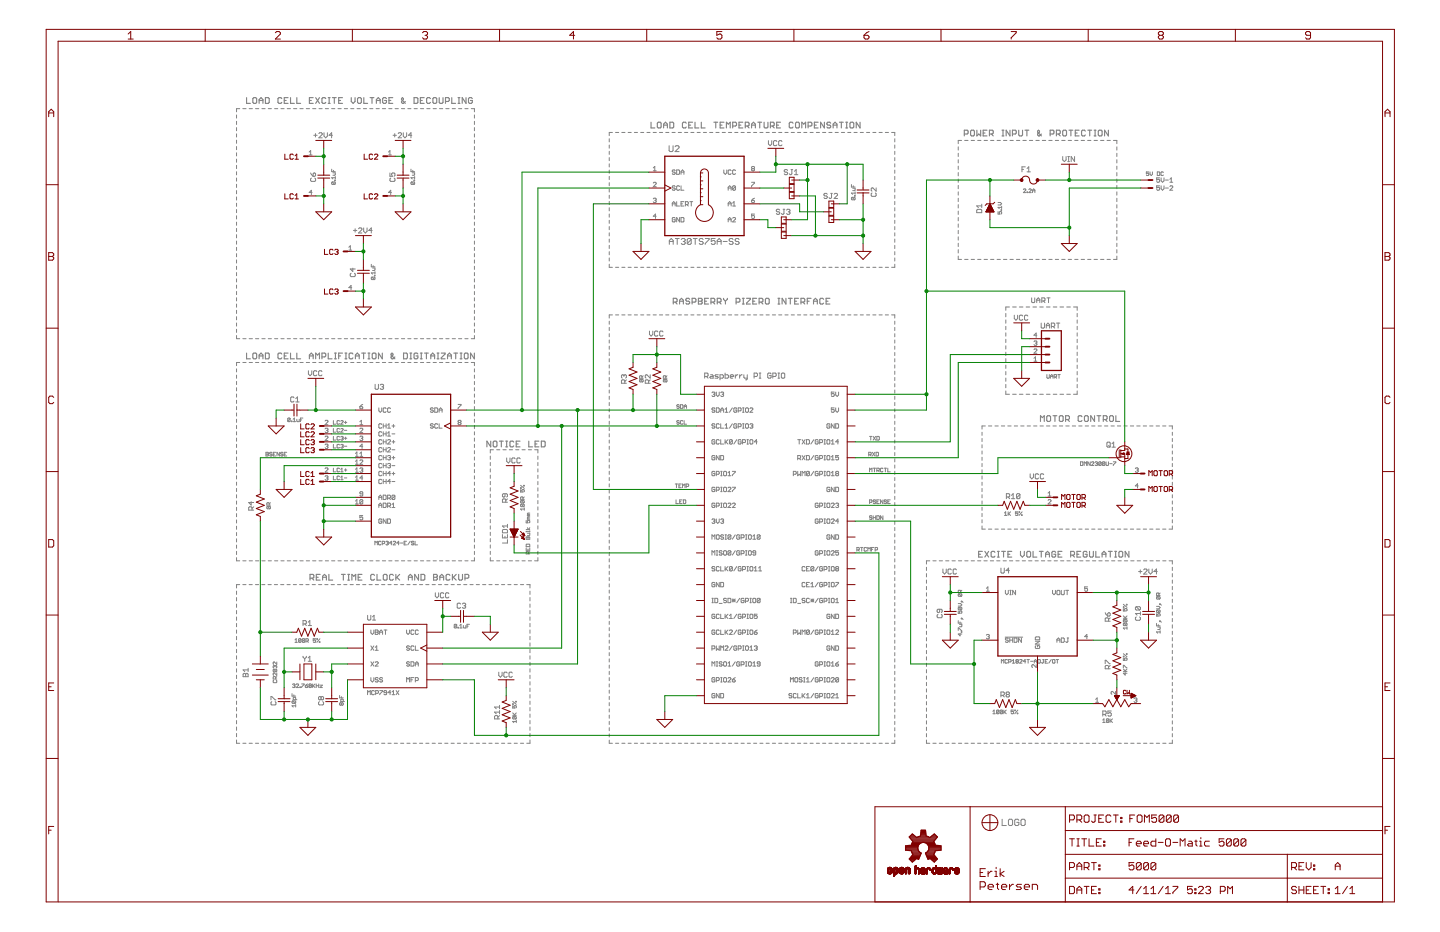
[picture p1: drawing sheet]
<svg xmlns="http://www.w3.org/2000/svg" width="432mm" height="279mm" viewBox="0 0 432 279" stroke-linecap="round" stroke-linejoin="round" font-family="sans-serif">
<g fill="none" stroke="#808080" stroke-width=".3">
<path d="M70.9 34.5v.9M70.9 36.4v.9M70.9 38.2v1M71.9 32.6h-1v.9M72.8 32.6h1M74.7 32.6h1M76.6 32.6h1M78.5 32.6h1M80.4 32.6h1M82.3 32.6h1M84.2 32.6h1M86.1 32.6h1"/>
<path d="M88 32.6h1M89.9 32.6h1M91.8 32.6h1M93.7 32.6h1M95.7 32.6h.9M97.2 39.8v1l.5 .5 .5-.5v-1M97.6 32.6h.9M99.4 32.6h1M101.3 32.6h1M103.3 32.6h.9M105.2 32.6h.9M107.1 32.6h.9"/>
<path d="M109 32.6h.9M110.9 32.6h.9M112.8 32.6h.9M114.7 32.6h.9M116.6 32.6h.9M118.5 32.6h.9M120.4 32.6h.9M120.9 39.8v1l.5 .5 .5-.5v-1M122.3 32.6h.9M124.2 32.6h.9M126.1 32.6h.9M128 32.6h.9"/>
<path d="M129.9 32.6h1M131.8 32.6h1M133.7 32.6h1M135.6 32.6h1M137.5 32.6h1M139.4 32.6h1M141.3 32.6h1v.9M142.3 34.5v.9M142.3 36.4v.9M142.3 38.2v1M183.6 39.7h-.9v1M184.6 39.7h.9"/>
<path d="M186.5 39.7h.9M188.3 39.7h1M190.2 39.7h1M192.1 39.7h.9M194 39.7h.9M195.9 39.7h.9M197.7 39.7h1M199.6 39.7h1M201.5 39.7h1M203.4 39.7h.9M205.3 39.7h.9M207.2 39.7h.9"/>
<path d="M209 39.7h1M210.9 39.7h1M212.8 39.7h.9M214.7 39.7h.9M216.6 39.7h.9M218.4 39.7h1M220.3 39.7h1M222.2 39.7h1M224.1 39.7h.9M226 39.7h.9M227.9 39.7h.9M229.7 39.7h1"/>
<path d="M231.6 39.7h1M233.5 39.7h.9M235.4 39.7h.9M237.3 39.7h.9M239.1 39.7h1M241 39.7h1M242.9 39.7h.9M244.8 39.7h.9M246.7 39.7h.9M248.5 39.7h1M250.4 39.7h1M252.3 39.7h1"/>
<path d="M254.2 39.7h.9M256.1 39.7h.9M258 39.7h.9M259.8 39.7h1M261.7 39.7h1M263.6 39.7h.9M265.5 39.7h.9M267.4 39.7h.9v1M70.9 40.1v1M70.9 42v1M70.9 43.9v1M70.9 45.8v1"/>
<path d="M70.9 47.7v.9M70.9 49.6v.9M70.9 51.5v.9M70.9 53.4v.9M70.9 55.2v1M70.9 57.1v1M70.9 59v1M92.7 45.6l.5-.5v1.4M92.7 46.5h.9M93.1 51.9l.8 1M93.4 53.4l-.3 .2v.5l.3 .3h1l.2-.3v-.5l-.2-.2M93.6 57.7h-.9l.7-.7v1.4"/>
<path d="M93.9 52.1l.5-.2 .2 .2v.5l-.2 .3h-.5zM94.1 40.6h1M94.6 40v1.1M95.6 40l.3-.2h.5l.2 .2v.3l-1 1h1M99.5 50.7v.8h1M99.6 54.5l-.1 .2 .1 .6h.8M99.6 54.5h.8l.1 .2-.1 .6M99.6 54.5l.8 .8M99.7 40.6h-1l.7-.8v1.5M99.8 51.8h.7v.6l-.7 .1M100 51.1v.4M100.4 54l.1 .2z"/>
<path d="M100.5 53.3h-1l.3 .3M100.5 52.9v.7M116.5 45.6l.4-.5v1.4M116.5 46.5h.9M116.9 51.9v1h.8l-.3-.6 .3-.4h.5l.2 .2v.5l-.2 .3M117.2 53.4l-.3 .2v.5l.3 .3h1l.2-.3v-.5l-.2-.2M117.4 57.7h-.9l.7-.7v1.4M117.9 40.6h1M118.4 40v1.1M119.4 40l.3-.2h.5l.2 .2v.3l-1 1h1M123.2 50.7v.8h1.1M123.4 54.5l-.2 .6 .9 .2"/>
<path d="M123.4 54.5l.9 .2-.2 .6M123.4 54.5l.7 .8M123.5 40.6h-1l.7-.8v1.5M123.6 51.8h.7v.6l-.7 .1M123.8 51.1v.4M124.1 54l.2 .2zM124.3 52.9v.7M124.3 53.3h-1.1l.4 .3M142.3 40.1v1M142.3 42v1M142.3 43.9v1M142.3 45.8v1"/>
<path d="M142.3 47.7v.9M142.3 49.6v.9M142.3 51.5v.9M142.3 53.4v.9M142.3 55.2v1M142.3 57.1v1M142.3 59v1M182.7 41.6v.9M182.7 43.5v.9M182.7 45.4v.9M182.7 47.2v1M182.7 49.1v1"/>
<path d="M182.7 51v.9M182.7 52.9v.9M182.7 54.8v.9M182.7 56.6v1M182.7 58.5v1M195.9 59.6l.7-.2 .2 .2-.2 .5M195.9 54.9l.2-.2 .7 .2-.9 1.1h.9M195.9 51.2h.9M195.9 50.3l.4-.4v1.3M200.6 43.7v1.4l.3 .3h.6l.3-.3v-1.4M202.4 44l.3-.3h.6l.3 .3v.3l-1.2 1.1h1.2M202.5 51.2l-.3-.3-.6 .3 .2 .4 .7 .2-.3 .5-.6-.3"/>
<path d="M202.5 55.9l-.3-.2-.6 .2 .2 .5 .7 .2-.3 .4-.6-.2M202.9 50.9h.7l.2 .3v.8l-.2 .3h-.7zM203.8 55.9l-.2-.2-.7 .2v.9l.2 .2 .7-.2M204.2 51.6h.9M204.2 55.7v1.3h.9M204.2 52.3v-.9l.5-.5 .4 .5v.9M217 50.9v.9l.5 .5 .4-.5v-.9M218.4 56.4h.8M218.4 57v-.9l.4-.4 .4 .4v.9M219.2 51.2l-.2-.3-.6 .3v.8l.2 .3 .6-.3M220.6 55.9l-.7-.2-.2 .2v.9M220.6 55.9v.9l-.3 .2-.6-.2"/>
<path d="M220.6 51.2l-.3-.3-.6 .3v.8l.2 .3 .7-.3M220.6 55.9l-.9 .9M225.4 54.7h.9l-.9 1.3M225.6 50.6l-.2-.3 .2-.4 .7 .2-.3 .5M225.6 50.6l-.2 .2 .2 .4 .7-.2-.3-.4M225.6 50.6h.4M226.3 59.4l-.9 .7M230.4 42.2v1l.5 .5 .5-.5v-1M233 42.4l-.3-.2h-.5l-.3 .2v1l.3 .3 .8-.3M234.5 42.4l-.3-.2h-.5l-.2 .2v1l.2 .3 .8-.3M236.2 51.1l-.3-.3h-.5l-.2 .3 .2 .5h.5l.3 .3-.3 .5h-.5l-.2-.3M237.2 50.8h.5"/>
<path d="M237.4 50.8v1.3l-.2 .3-.5-.3M238.2 51.4l.5-.6v1.6M238.2 52.4h1M248.1 58.2l-.3-.2h-.5l-.2 .5 .2 .2h.5l.3 .5-.3 .3h-.5l-.2-.3M249.1 58h.5M249.3 58v1.2l-.2 .3-.5-.3M250.1 58.2l.3-.2h.5l.2 .2v.3l-1 1h1M255.3 55.3v.8h1.1M255.5 59.2l-.2 .2 .2 .5h.7M255.5 59.2h.7l.2 .2-.2 .5M255.5 59.2l.7 .7M255.7 56.4h.7l-.2 .7h-.5"/>
<path d="M255.9 55.7v.4M256.2 58.6l.2 .2zM256.4 57.5v.8M256.4 57.9h-1.1l.4 .4M261.5 57.8l-.3 .3 .3 .8h1l.2-.3-.2-.8M262.7 56.3v1l-1-1h-.2l-.3 .3 .3 .7M268.3 41.6v.9M268.3 43.5v.9M268.3 45.4v.9M268.3 47.2v1M268.3 49.1v1M268.3 51v.9"/>
<path d="M268.3 52.9v.9M268.3 54.8v.9M268.3 56.6v1M268.3 58.5v1M287.3 44v1M287.3 46v.9M287.3 47.9v1M287.3 49.8v1M287.3 51.7v1M287.3 53.7v1M287.3 55.6v1M287.3 57.5v1"/>
<path d="M287.3 59.4v1M288.3 42.1h-1v1M289.3 42.1h1M291.2 42.1h1M293.2 42.1h1M295.1 42.1h1M297 42.1h1M299 42.1h1M300.9 42.1h1M302.9 42.1h.9M304.8 42.1h1M306.5 50.8h.4"/>
<path d="M306.7 42.1h1M306.9 56.8l.1-.2 .6 .2-.7 .9h.7M307.4 50h-.9v1.5M308 57.6l.1 .1zM308 50.5l.5-.5v1.5M308 51.5h1M308.5 56.8l.2-.2 .5 .2-.7 .9h.7M308.7 42.1h1M309.6 57.7v-.7l.4-.4 .3 .4v.7M309.6 57.2h.7M310.6 42.1h1M312.5 42.1h1.1"/>
<path d="M314.5 42.1h1M316.4 42.1h1M318.4 42.1h1M318.7 46.9v1l.5 .6 .5-.6v-1M320.2 48.5h.5M320.2 46.9h.5M320.3 42.1h1M320.4 46.9v1.6M322.2 46.9v1.6l-1-1.6v1.6M322.3 42.1h1M324.2 42.1h1M326.1 42.1h1"/>
<path d="M328.1 42.1h1M330 42.1h1M332 42.1h1M333.9 42.1h1v1M334.9 44v1M334.9 46v.9M334.9 47.9v1M334.9 49.8v1M334.9 51.7v1M334.9 53.7v1M334.9 55.6v1M334.9 57.5v1"/>
<path d="M334.9 59.4v1M344.5 51.5h-.8v.6l.4-.2 .4 .2-.2 .5-.6-.1M344.8 51.5v.8l.4 .3 .4-.3v-.8M347 51.5l.7 .2-.1 .9h-.6zM347.7 53.3h-.9v.7l.5-.2 .4 .2-.2 .6-.7-.2M347.7 55.7h-.9v.7l.5-.3 .4 .3-.2 .6-.7-.2M348.2 53.3v.9l.4 .4 .4-.4v-.9M348.2 55.7v.9l.4 .4 .4-.4v-.9M348.8 51.7l-.1-.2-.6 .2v.8l.2 .1 .5-.1M349.5 54h.9M349.5 56.4h.9M350.8 55.9l.2-.2 .7 .2-.9 1.1h.9"/>
<path d="M350.8 54.6h.9M350.8 53.8l.4-.5v1.3M70.9 60.9v1M70.9 62.8v1M70.9 64.7v1M70.9 66.6v.9M70.9 68.5v.9M70.9 70.4v.9M70.9 72.3v.9M70.9 74.1v1M70.9 76v1M70.9 77.9v1"/>
<path d="M70.9 79.8v1M104.6 74.1l.5-.4v1.3M104.6 75h.9M106 69.1h1M106.5 68.6v1M107.5 68.6l.3-.3h.5l.2 .3v.2l-1 1h1M109.1 68.3v1l.5 .5 .5-.5v-1M111.3 79.2v.8h1.1M111.6 69.1h-1l.7-.8v1.5M111.9 79.6v.4M142.3 60.9v1M142.3 62.8v1"/>
<path d="M142.3 64.7v1M142.3 66.6v.9M142.3 68.5v.9M142.3 70.4v.9M142.3 72.3v.9M142.3 74.1v1M142.3 76v1M142.3 77.9v1M142.3 79.8v1M182.7 79.2v.9h.9M182.7 60.4v.9M182.7 62.3v.9"/>
<path d="M182.7 64.2v.9M182.7 66v1M182.7 67.9v1M182.7 69.8v.9M182.7 71.7v.9M182.7 73.6v.9M182.7 75.4v1M182.7 77.3v1M196.3 60.1h.3M196.6 60.1l.2 .2-.2 .4-.7-.2M196.8 64.8h-.9l.7-.6v1.3M200.7 73.3v-1.2l.6-.6 .6 .6v1.2"/>
<path d="M200.7 72.4h1.2M201.6 61.8v-.9l.4-.4 .5 .4v.9M201.6 61.1h.9M202.5 65.4l-.3-.2-.6 .2v.9l.6 .2 .3-.6h-.5M202.5 71.5h1.2M202.9 60.5v1.3h.9M203.1 71.5v1.8M203.8 65.2v1.3l-.9-1.3v1.3M204.2 65.2h.7l.2 .2v.9l-.2 .2h-.7zM204.2 61.1h.5M204.3 71.8l.3-.3h.6l.3 .3-.3 .6M204.9 72.4h.3"/>
<path d="M205.1 60.5h-.9v1.3h.9M205.2 72.4l.3 .3-.3 .6h-.6l-.3-.3M205.5 61.3h.7l.2-.2-.2-.6h-.7v1.3M206 61.3l.4 .5M206.8 60.5h.9M207.3 71.8l-.3-.3h-.6l-.3 .3v1.2M207.3 71.8v1.2l-.3 .3h-.6l-.3-.3M207.3 71.8l-1.2 1.2M207.3 60.5v1.3M207.9 71.5h1.1M208.5 71.5v1.8M210.8 71.8l-.3-.3h-.5l-.3 .3 .3 .6h.5l.3 .3-.3 .6h-.5l-.3-.3"/>
<path d="M211.5 71.5h1.1v.3l-1.1 1.2v.3M214.4 71.5h-1.1v.9l.8-.3 .3 .3v.6l-.3 .3h-.5l-.3-.3M215.1 72.4h1.1M215.1 73.3v-1.2l.5-.6 .6 .6v1.2M216.9 72.4h1.1M218.4 61.8v-.9l.4-.4 .4 .4v.9M218.4 66.5v-.8l.4-.5 .4 .5v.8M218.4 61.1h.8M218.4 65.9h.8M219.7 65.4l.2-.2 .7 .2-.9 1.1h.9M219.7 61.8h.9M219.7 60.9l.4-.4v1.3"/>
<path d="M219.8 71.8l-.3-.3h-.6l-.2 .3 .2 .6h.6l.3 .3-.3 .6h-.6l-.2-.3M221.6 71.8l-.3-.3h-.6l-.2 .3 .2 .6h.6l.3 .3-.3 .6h-.6l-.2-.3M225.4 60.1h.6l.3 .4-.7 .2zM226.3 64.2h-.9v.6l.4-.2 .5 .2-.3 .7-.6-.2M233.8 63l-.2-.3h-.6l-.2 .3 .2 .5h.6l.2 .3-.2 .5h-.6l-.2-.3M234.8 62.7h.5M235.1 62.7v1.3l-.3 .3-.5-.3M235.9 63l.2-.3h.5l.3 .3-.3 .5M236.4 63.5h.2M236.6 63.5l.3 .3-.3 .5h-.5l-.2-.3M268.3 60.4v.9M268.3 62.3v.9"/>
<path d="M268.3 64.2v.9M268.3 66v1M268.3 67.9v1M268.3 69.8v.9M268.3 71.7v.9M268.3 73.6v.9M268.3 75.4v1M268.3 77.3v1M268.3 79.2v.9h-.9M287.3 76.8v1h1M287.3 61.4v1M287.3 63.3v1"/>
<path d="M287.3 65.2v1M287.3 67.1v1M287.3 69.1v1M287.3 71v1M287.3 72.9v1M287.3 74.8v1M289.3 77.8h1M291.2 77.8h1M292.9 63l.2-.2h1l.3 .2v.8h-1.5zM293.2 77.8h1M294.4 61.2v1M294.4 61.7h-1.5l.5 .5"/>
<path d="M295.1 77.8h1M297 77.8h1M299 77.8h1M299.3 63.4v.8h.5l-.2-.4 .2-.4 .6 .2-.2 .6M299.3 60.7h.7l.4 .4-.4 .3h-.7M300.2 62.9l.2 .2zM300.4 61.8v.7M300.4 62.2h-1.1l.3 .3M300.9 77.8h1M302.9 77.8h.9M304.8 77.8h1M306.7 77.8h1"/>
<path d="M308.7 77.8h1M310.6 77.8h1M312.5 77.8h1.1M314.5 77.8h1M316.4 77.8h1M318.4 77.8h1M320.3 77.8h1M322.3 77.8h1M324.2 77.8h1M326.1 77.8h1M328.1 77.8h1M330 77.8h1"/>
<path d="M332 77.8h1M334.9 76.8v1h-1M334.9 61.4v1M334.9 63.3v1M334.9 65.2v1M334.9 67.1v1M334.9 69.1v1M334.9 71v1M334.9 72.9v1M334.9 74.8v1M70.9 81.7v1M70.9 83.6v.9"/>
<path d="M70.9 85.5v.9M70.9 87.4v.9M70.9 89.3v.9M70.9 91.1v1M70.9 93v1M70.9 94.9v1M70.9 96.8v1M70.9 98.7v1M105.3 81.9l-.3 .3v.5l.3 .2h1l.2-.2v-.5l-.2-.3M105.5 86.2h-.9l.7-.6v1.3M105.8 80.4v1l-.8-.8h1.5M111.5 83.1h.8l.1 .2-.1 .5"/>
<path d="M111.5 83.1l-.2 .5 1 .2M111.5 83.1l.8 .7M111.7 80.3h.7l-.1 .8h-.6M112.3 82.5l.1 .2zM112.4 81.4v.8M112.4 81.8h-1.1l.4 .4M142.3 81.7v1M142.3 83.6v.9M142.3 85.5v.9M142.3 87.4v.9M142.3 89.3v.9M142.3 91.1v1"/>
<path d="M142.3 93v1M142.3 94.9v1M142.3 96.8v1M142.3 98.7v1M182.7 96.3v.9M182.7 98.1v1M183.6 94.4h-.9v1M184.6 80.1h.9M184.6 94.4h.9M186.5 80.1h.9M186.5 94.4h.9M188.3 80.1h1"/>
<path d="M188.3 94.4h1M190.2 80.1h1M190.2 94.4h1M192.1 80.1h.9M192.1 94.4h.9M194 80.1h.9M194 94.4h.9M194.8 99.3v.9l.4 .6 .5-.6v-.9M195.9 80.1h.9M195.9 94.4h.9M197.3 99.5l-.3-.2h-.5l-.2 .2v1l.2 .3h.5l.3-.3M197.7 80.1h1"/>
<path d="M197.7 94.4h1M198.8 99.5l-.2-.2h-.5l-.3 .2v1l.3 .3h.5l.2-.3M199.6 80.1h1M199.6 94.4h1M201.5 80.1h1M201.5 94.4h1M203.4 80.1h.9M203.4 94.4h.9M205.3 80.1h.9M205.3 94.4h.9M207.2 80.1h.9M207.2 94.4h.9"/>
<path d="M209 80.1h1M209 94.4h1M210.9 80.1h1M210.9 94.4h1M212.8 80.1h.9M212.8 94.4h.9M214.7 80.1h.9M214.7 94.4h.9M216.6 80.1h.9M216.6 94.4h.9M218.4 80.1h1M218.4 94.4h1"/>
<path d="M220.3 80.1h1M220.3 94.4h1M222.2 80.1h1M222.2 94.4h1M224.1 80.1h.9M224.1 94.4h.9M226 80.1h.9M226 94.4h.9M227.9 80.1h.9M227.9 94.4h.9M229.7 80.1h1M229.7 94.4h1"/>
<path d="M231.6 80.1h1M231.6 94.4h1M233.5 80.1h.9M233.5 94.4h.9M235.4 80.1h.9M235.4 94.4h.9M237.3 80.1h.9M237.3 94.4h.9M239.1 80.1h1M239.1 94.4h1M241 80.1h1M241 94.4h1"/>
<path d="M242.9 80.1h.9M242.9 94.4h.9M244.8 80.1h.9M244.8 94.4h.9M246.7 80.1h.9M246.7 94.4h.9M248.5 80.1h1M248.5 94.4h1M250.4 80.1h1M250.4 94.4h1M252.3 80.1h1M252.3 94.4h1"/>
<path d="M254.2 80.1h.9M254.2 94.4h.9M256.1 80.1h.9M256.1 94.4h.9M258 80.1h.9M258 94.4h.9M259.8 80.1h1M259.8 94.4h1M261.7 80.1h1M261.7 94.4h1M263.6 80.1h.9M263.6 94.4h.9"/>
<path d="M265.5 80.1h.9M265.5 94.4h.9M267.4 94.4h.9v1M268.3 96.3v.9M268.3 98.1v1M301.6 94v1M301.6 95.9v1M301.6 97.8v1M301.6 99.8v1M302.7 92h-1.1v1M303.6 92h1.1M304.1 94.5v1l.6 .5 .4-.5v-1"/>
<path d="M305.7 92h1M306.7 94.7l-.3-.2h-.5l-.2 .2v1l.2 .3h.5l.3-.3M307.7 92h1.1M308.2 94.7l-.2-.2h-.5l-.3 .2v1l.3 .3h.5l.2-.3M309.4 89.3v1.2l.2 .2 .7-.2v-1.2M309.7 92h1.1M310.9 90.7v-.9l.4-.5 .5 .5v.9M310.9 90h.9M311.8 92h1M312.2 96.9v1.2l.2 .3 .8-.3v-1.2M312.4 90.2h.7l.3-.7-.3-.2h-.7v1.4M312.9 90.2l.5 .5"/>
<path d="M313.7 98.4v-1l.5-.5 .5 .5v1M313.7 97.6h1M313.8 92h1.1M313.9 89.3h1M314.4 89.3v1.4M315.3 97.9h.7l.3-.3v-.5l-.3-.2h-.7v1.5M315.8 97.9l.5 .5M315.8 92h1.1M316.8 96.9h1M317.3 96.9v1.5M317.8 92h1.1M319.9 92h1.1"/>
<path d="M321.9 92h1.1v1M323 94v1M323 95.9v1M323 97.8v1M323 99.8v1M70.9 100.6v.9h1M70.9 110.6v.9M70.9 112.5v.9M70.9 114.3v1M70.9 116.2v1M70.9 118.1v1M70.9 120v.9"/>
<path d="M71.9 108.7h-1v.9M72.8 101.5h1M72.8 108.7h1M74.7 101.5h1M74.7 108.7h1M76.6 101.5h1M76.6 108.7h1M78.5 101.5h1M78.5 108.7h1M80.4 101.5h1M80.4 108.7h1M82.3 101.5h1"/>
<path d="M82.3 108.7h1M84.2 101.5h1M84.2 108.7h1M86.1 101.5h1M86.1 108.7h1M88 101.5h1M88 108.7h1M88.2 119.3l-.3-.3h-.5l-.2 .3v.9l.2 .3h.5l.3-.3M88.7 119.5l.5-.5v1.5M89.9 101.5h1M89.9 108.7h1M91.8 101.5h1"/>
<path d="M91.8 108.7h1M92.5 111.1v1l.5 .5 .5-.5v-1M93.7 101.5h1M93.7 108.7h1M95 111.4l-.2-.3-.8 .3v1l.3 .2 .7-.2M95.7 101.5h.9M95.7 108.7h.9M96.5 111.4l-.2-.3-.8 .3v1l.3 .2h.5l.2-.2M97.6 101.5h.9M97.6 108.7h.9M99.4 101.5h1M99.4 108.7h1"/>
<path d="M101.3 101.5h1M101.3 108.7h1M103.3 101.5h.9M103.3 108.7h.9M105.2 101.5h.9M105.2 108.7h.9M107.1 101.5h.9M107.1 108.7h.9M109 101.5h.9M109 108.7h.9M110.9 101.5h.9M110.9 108.7h.9"/>
<path d="M112.5 115.2v1.3l.2 .2h.5l.3-.2v-1.3M112.8 101.5h.9M112.8 108.7h.9M114 115.4l.8-.2 .2 .2-.2 .6M114.5 116h.3M114.7 101.5h.9M114.7 108.7h.9M114.8 116l.2 .2-.2 .5h-.5l-.3-.2M116.6 101.5h.9M116.6 108.7h.9M118.5 101.5h.9M118.5 108.7h.9"/>
<path d="M120.4 101.5h.9M120.4 108.7h.9M122.3 101.5h.9M122.3 108.7h.9M124.2 101.5h.9M124.2 108.7h.9M126.1 101.5h.9M126.1 108.7h.9M128 101.5h.9M128 108.7h.9M129.9 101.5h1M129.9 108.7h1"/>
<path d="M131.8 101.5h1M131.8 108.7h1M133.7 101.5h1M133.7 108.7h1M135.6 101.5h1M135.6 108.7h1M137.5 101.5h1M137.5 108.7h1M139.4 101.5h1M139.4 108.7h1M141.3 108.7h1v.9M142.3 100.6v.9h-1"/>
<path d="M142.3 110.6v.9M142.3 112.5v.9M142.3 114.3v1M142.3 116.2v1M142.3 118.1v1M142.3 120v.9M182.7 100v1M182.7 101.9v.9M182.7 103.8v.9M182.7 105.7v.9M182.7 107.5v1M182.7 109.4v.9"/>
<path d="M182.7 111.3v.9M182.7 113.2v.9M182.7 115v1M182.7 116.9v.9M182.7 118.8v.9M187.1 112.6l-.3-.2-.4 .2 .2 .7M187.1 112.6l.2-.2 .5 .2-.2 .7M187.1 112.6v.2M187.3 114.9v-.8l-.2-.2h-.5l-.2 .2v.8h1.4M187.8 113.9l-.5 .5M192 113.7l-.2 .6 .9 .2M192 113.7l.9 .2-.2 .6"/>
<path d="M192 113.7l.7 .8M192.5 113.4v-.6l-.5-.2-.2 .8h1.1M192.9 112.6l-.4 .4M194.5 114.9v-.8l-.3-.2h-.5l-.2 .2v.8h1.5M195 112.4v.9l-1-.9-.5 .2 .2 .7M195 113.9l-.5 .5M199.1 113.7l-.2 .6 .9 .2M199.1 113.7l.9 .2-.2 .6M199.1 113.7l.7 .8M199.6 113.4v-.6l-.5-.2-.2 .8h1.1M200 112.6l-.4 .4M211.3 112.9h.8l.2-.3v-.5l-.2-.3h-.8v1.6"/>
<path d="M211.8 112.9l.5 .5M213.1 112.4h.5l.2 .2v.8h-.7l-.3-.3 .3-.2h.7M213.5 117.8l.6-.3 .3 .3-.3 .4M213.9 118.2h.2M214.1 118.2l.3 .2-.3 .5-.6-.3M214.8 117.5v.9l.4 .5 .5-.5v-.9M215.4 112.4h-.8l-.2 .2 .2 .3h.5l.3 .2-.3 .3h-.7M215.9 113.4h.8l.2-.3v-.5l-.2-.2h-.8v1.5M216.1 117.8l.7-.3 .2 .3-.2 .4M216.5 118.2h.3M216.8 118.2l.2 .2-.2 .5-.7-.3M217.4 111.8v1.6h.8l.2-.3v-.5l-.2-.2h-.8"/>
<path d="M219 112.9h1l-.3-.5h-.5l-.2 .2v.5l.2 .3h.5M220.5 112.4v1M221.3 112.4l-.8 .5M221.8 112.4v1M222.5 112.4l-.7 .5M223.1 112.4v.7l.2 .3h.8M224.1 112.4v1.2l-.5 .3M226.1 112.9h.8l.2-.3v-.5l-.2-.3h-.8v1.6M227.6 111.8h.6M227.6 113.4h.6M227.9 111.8v1.6M231.2 112.1l-.2-.3h-.5l-.3 .3v1l.3 .3h.5l.2-.3v-.5h-.5"/>
<path d="M231.7 112.9h.8l.2-.3v-.5l-.2-.3h-.8v1.6M233.3 111.8h.5M233.3 113.4h.5M233.5 111.8v1.6M234.5 111.8h.6l.2 .3v1l-.2 .3h-.6l-.2-.3v-1zM250.1 117.5h-.8v.7l.4-.2 .4 .2-.2 .7-.6-.3M250.6 117.5v.9l.4 .5 .5-.5v-.9M268.3 100v1M268.3 101.9v.9M268.3 103.8v.9M268.3 105.7v.9M268.3 107.5v1"/>
<path d="M268.3 109.4v.9M268.3 111.3v.9M268.3 113.2v.9M268.3 115v1M268.3 116.9v.9M268.3 118.8v.9M301.6 117.2v1h1.1M301.6 101.7v1M301.6 103.7v.9M301.6 105.6v1M301.6 107.5v1M301.6 109.5v.9"/>
<path d="M301.6 111.4v1M301.6 113.3v1M301.6 115.3v.9M303.6 118.2h1.1M305.7 118.2h1M307.7 118.2h1.1M309.7 118.2h1.1M310 102.4l.7-.2 .2 .2-.2 .5M310 104.8l.3-.2 .6 .2-.9 1.1h.9M310 107.4l.5-.4v1.3M310 108.3h.9M310.5 102.9h.2"/>
<path d="M310.7 102.9l.2 .2-.2 .4-.7-.2M310.9 100.5h-.9l.7-.7v1.4M311.8 118.2h1M313.8 118.2h1.1M313.9 112.3l.2 1.1 .5-.2v-.9M315 113.4v-.8l.4-.3 .3 .3v.8M315 112.8h.7M315.8 118.2h1.1M316.1 113h.6l.1-.5-.7-.2v1.1M316.5 113l.3 .4M317.2 112.3h.7M317.6 112.3v1.1"/>
<path d="M317.8 118.2h1.1M319.9 118.2h1.1M323 117.2v1h-1.1M323 101.7v1M323 103.7v.9M323 105.6v1M323 107.5v1M323 109.5v.9M323 111.4v1M323 113.3v1M323 115.3v.9M70.9 121.9v.9"/>
<path d="M70.9 123.8v.9M70.9 125.7v.9M70.9 127.6v.9M70.9 129.4v1M70.9 131.3v1M70.9 133.2v1M70.9 135.1v.9M70.9 137v.9M70.9 138.9v.9M79.8 135.6l.7 .2-.2 .9h-.5zM79.8 136.1h.5M81.6 135.8l-.2-.2-.5 .2 .1 .3 .6 .2-.2 .4-.5-.2"/>
<path d="M82 136.1h.3M82.7 135.6h-.7v1.1h.7M83.8 135.6v1.1l-.7-1.1v1.1M84.9 135.8l-.6-.2-.2 .4 .6 .1 .2 .4-.2 .2-.6-.2M85.2 136.1h.4M86 135.6h-.8v1.1h.8M87 125.5l-.2-.2-.5 .2v.7M87 125.5v.7l-.2 .2-.5-.2M87 125.5l-.7 .7M87.4 126.2l.1 .2zM87.9 126.4h.7M87.9 125.7l.4-.4v1.1"/>
<path d="M88.7 120.5h1M89 125.7l.2 .7h.5v-.7M90.1 125.9h.4M90.8 125.3h-.7v1.1M97.5 128.6l.6-.2 .2 .2-.2 .4M97.5 126.2l.2-.2 .6 .2-.8 1.1h.8M97.5 131l.2-.3 .6 .3-.8 1.1h.8M97.5 133.3l.6-.2 .2 .2-.2 .5M97.9 133.8h.2M97.9 129h.2M98.1 129l.2 .2-.2 .5-.6-.2M98.1 133.8l.2 .2-.2 .5-.6-.3"/>
<path d="M100 126.1v1.1h.7M100 128.5v1.1h.7M100 130.8v1.1h.7M100 133.2v1.1h.7M101.8 126.3l-.2-.2-.5 .2v.7l.2 .2 .5-.2M101.8 128.7l-.2-.2-.5 .2 .2 .9 .5-.2M101.8 131l-.2-.2-.5 .2 .2 .9 .5-.2M101.8 133.4l-.2-.2-.5 .2v.7l.2 .2 .5-.2M102.2 126.3l.2-.2 .5 .2-.7 .9h.7M102.2 128.7l.2-.2 .5 .2-.7 .9h.7M102.2 131l.5-.2 .2 .2-.2 .4M102.2 133.4l.5-.2 .2 .2-.2 .4"/>
<path d="M102.5 131.4h.2M102.5 133.8h.2M102.7 131.4l.2 .2-.2 .3-.5-.2M102.7 133.8l.2 .1-.2 .4-.5-.2M103.3 131.4h.7M103.3 129h.7M103.3 126.6h.7M103.3 133.8h.7M103.6 126.3v.7M103.6 131v.7M106.6 136l.4-.5v1.3M106.6 138.3l.4-.4v1.3"/>
<path d="M106.6 136.8h.9M106.6 139.2h.9M107.9 121.9h.7l.2 .4-.7 .3zM107.9 128.6l.2-.2 .7 .2-.9 1.1h.9M107.9 131l.7-.3 .2 .3-.2 .4M107.9 138.1l.2-.2 .7 .2-.9 1.1h.9M107.9 126.4l.5-.4v1.3M107.9 136l.5-.5v1.3M107.9 127.3h.9M107.9 136.8h.9M108.4 131.4h.2M108.6 131.4l.2 .2-.2 .5-.7-.3"/>
<path d="M108.8 133.8h-.9l.7-.7v1.4M108.8 121.2l-.9 .7M113.6 122.3v.9l.4 .4 .5-.4v-.9M114.5 127.3l-.2-.3-.7 .3v.8l.2 .3 .7-.3M114.5 129.6l-.2-.2-.7 .2v.9l.2 .2 .7-.2M114.5 132l-.2-.2-.7 .2v.9l.2 .2 .7-.2M114.5 134.4l-.2-.2-.7 .2v.9l.2 .2 .7-.2M114.5 136.8l-.2-.2-.7 .2v.8l.2 .3 .7-.3M114.5 139.1l-.2-.2-.7 .2v.9l.2 .3 .7-.3M114.9 127.7h.9M114.9 134.8h.9M114.9 139.6h.9"/>
<path d="M114.9 127v1.4M114.9 129.4v1.3M114.9 131.8v1.3M114.9 134.2v1.3M114.9 136.6v1.3M114.9 138.9v1.4M114.9 130.1h.9M114.9 132.5h.9M114.9 137.2h.9M115.8 122.5l-.2-.2-.7 .2v.9l.2 .2 .7-.2M115.8 127v1.4M115.8 129.4v1.3"/>
<path d="M115.8 131.8v1.3M115.8 134.2v1.3M115.8 136.6v1.3M115.8 138.9v1.4M116.2 128.4h.9M116.2 127.5l.4-.5v1.4M116.2 129.9l.4-.5v1.3M116.2 130.7h.9M116.2 132l.2-.2 .7 .2-.9 1.1h.9M116.2 134.4l.2-.2 .7 .2-.9 1.1h.9M116.2 136.8l.7-.2 .2 .2-.2 .4M116.2 139.1l.7-.2 .2 .2-.2 .5"/>
<path d="M116.6 139.6h.3M116.6 137.2h.3M116.9 137.2l.2 .2-.2 .5-.7-.3M116.9 139.6l.2 .2-.2 .5-.7-.3M117.1 122.5l-.2-.2-.7 .2v.9l.2 .2 .7-.2M117.5 127.7h.9M117.5 134.8h.9M117.5 139.6h.9M117.5 130.1h.9M117.5 132.5h.9M117.5 137.2h.9M118 127.3v.8"/>
<path d="M118 132v.9M118 136.8v.8M129.9 127.3l-.2-.3-.6 .3 .2 .4 .6 .2-.2 .5-.6-.3M129.9 122.5l-.6-.2-.2 .4 .6 .2 .2 .5-.2 .2-.6-.2M130.4 122.3h.6l.3 .2v.9l-.3 .2h-.6zM131.3 127.3l-.3-.3-.6 .3v.8l.2 .3 .7-.3M131.7 127v1.4h.9M131.7 123.6v-.9l.4-.4 .5 .4v.9M131.7 122.9h.9M137.4 121.2h.8l-.8 1.4M137.6 126.7l-.2-.3 .2-.4 .6 .2-.2 .5M137.6 126.7l-.2 .2 .2 .4 .6-.2-.2-.4"/>
<path d="M137.6 126.7h.4M142.3 121.9v.9M142.3 123.8v.9M142.3 125.7v.9M142.3 127.6v.9M142.3 129.4v1M142.3 131.3v1M142.3 133.2v1M142.3 135.1v.9M142.3 137v.9M142.3 138.9v.9M147 136.7v1"/>
<path d="M147 138.6v1M148 134.8h-1v1M148.9 134.8h1M150.8 134.8h1M151.9 137.3v1l.5 .5 .5-.5v-1M152.7 134.8h1M154.5 137.5l-.3-.2h-.5l-.2 .2v1l.2 .3h.5l.3-.3M154.6 134.8h1M156 137.5l-.3-.2h-.4l-.3 .2v1l.3 .3h.4l.3-.3M156.5 134.8h1M158.4 134.8h1M160.3 134.8h1v1"/>
<path d="M161.3 136.7v1M161.3 138.6v1M182.7 120.6v1M182.7 122.5v1M182.7 124.4v.9M182.7 126.3v.9M182.7 128.1v1M182.7 130v1M182.7 131.9v.9M182.7 133.8v.9M182.7 135.7v.9M182.7 137.5v1"/>
<path d="M182.7 139.4v.9M203.7 121.5l-.6-.2-.2 .4 .6 .2 .2 .3-.2 .2-.6-.2M203.7 126.3l-.2-.2-.6 .2 .2 .3 .6 .2-.2 .4-.6-.2M204 121.3l.8 .2-.2 .9h-.6zM204.8 126.3l-.2-.2-.6 .2v.7l.2 .2 .6-.2M205.1 121.9h.8M205.1 122.4v-.7l.4-.4 .4 .4v.7M205.1 126.1v1.1h.8M214.4 127.3l-.3-.3-.6 .3v.2l.6 .2 .3 .4-.3 .3-.6-.3M214.4 136.8l-.3-.2-.6 .2v.8l.6 .3 .3-.7h-.5M214.4 122.5l-.7-.2-.2 .4 .6 .2 .3 .5-.3 .2-.6-.2M214.4 132l-.3-.2-.6 .2v.9l.6 .2 .3-.6h-.5"/>
<path d="M214.8 122.3h.7l.2 .2v.9l-.2 .2h-.7zM215.7 127.3l-.2-.3-.7 .3v.8l.2 .3 .7-.3M215.7 132l-.2-.2-.7 .2v.9l.2 .2 .7-.2M215.7 136.6v1.3l-.9-1.3v1.3M216.1 123.6v-.9l.4-.4 .5 .4v.9M216.1 136.6h.7l.2 .2v.8l-.2 .3h-.7zM216.1 127v1.4h.9M216.1 131.8v1.3h.9M216.1 122.9h.9M217.4 131.8v1.3M217.4 123.6h.9M217.4 128.4h.9"/>
<path d="M217.4 122.7l.4-.4v1.3M217.4 127.5l.4-.5v1.4M217.6 132.5l.7 .6M218.3 131.8l-.9 .9M219.6 132l-.2-.2-.7 .2v.9M219.6 132v.9l-.2 .2-.7-.2M219.6 122.3l-.9 1.3M219.6 127l-.9 1.4M219.6 132l-.9 .9M220.9 127.3l-.2-.3-.7 .3v.8l.3 .3 .6-.3v-.4h-.4M220.9 122.5l-.2-.2-.7 .2v.9l.3 .2 .6-.2v-.5h-.4M220.9 131.8l-.9 1.3"/>
<path d="M221.4 123.2h.6l.2-.3-.2-.6h-.6v1.3M221.4 127.9h.6l.2-.6-.2-.3h-.6v1.4M222.2 132l-.2-.2-.6 .2v.9l.2 .2 .6-.2v-.4h-.4M222.7 122.3h.4M222.7 123.6h.4M222.7 127h.4M222.7 128.4h.4M222.7 132.7h.6l.2-.7-.2-.2h-.6v1.3M222.9 122.3v1.3M222.9 127v1.4M223.5 127.3l.3-.3 .6 .3v.8l-.2 .3-.7-.3zM223.8 122.3l.6 .2v.9l-.2 .2-.7-.2v-.9z"/>
<path d="M224 131.8h.4M224 133.1h.4M224.2 131.8v1.3M224.9 122.5l.2-.2 .6 .2-.8 1.1h.8M224.9 127.3l.6-.3 .2 .3-.2 .4M224.9 132l.2-.2 .6 .2v.9l-.2 .2-.6-.2zM225.3 127.7h.2M225.5 127.7l.2 .2-.2 .5-.6-.3M227.1 132.5h-.9l.6-.7v1.3M239.2 131.8h.9M239.2 137.4h.7l.2-.6-.2-.2h-.7v1.3M239.6 131.8v1.3"/>
<path d="M239.6 137.4l.5 .5M240.5 131.8l.9 1.3M240.5 136.6l.9 1.3M241.4 131.8l-.9 1.3M241.4 136.6l-.9 1.3M241.8 131.8h.7l.2 .2v.9l-.2 .2h-.7zM241.8 136.6h.7l.2 .2v.8l-.2 .3h-.7zM244 131.8l-.9 1.3M244 136.6l-.9 1.3M245.3 132l-.2-.2-.6 .2v.9l.6 .2 .2-.6h-.4M245.3 136.8l-.2-.2-.6 .2v.8l.6 .3 .2-.7h-.4M245.8 132.7h.6l.3-.7-.3-.2h-.6v1.3"/>
<path d="M245.8 137.4h.6l.3-.6-.3-.2h-.6v1.3M247.1 131.8h.4M247.1 133.1h.4M247.1 136.6h.4M247.1 137.9h.4M247.3 131.8v1.3M247.3 136.6v1.3M248.2 131.8l.6 .2v.9l-.2 .2-.6-.2v-.9zM248.2 136.6l.6 .2v.8l-.2 .3-.6-.3v-.8zM248.8 127.3l-.2-.3-.6 .3v.8l.2 .3 .6-.3v-.4h-.4M249.3 133.1h.8M249.3 137.9h.8"/>
<path d="M249.3 132.2l.4-.4v1.3M249.3 137l.4-.4v1.3M250.1 122.3h-.8v.6l.4-.2 .4 .2-.2 .7-.6-.2M250.1 127v1.4l-.8-1.4v1.4M250.6 127h.6l.3 .3v.8l-.3 .3h-.6zM250.6 122.3v.9l.4 .4 .5-.4v-.9M251.5 132.5h-.9l.6-.7v1.3M251.5 136.6h-.9v.6l.6-.2 .3 .6-.3 .3-.6-.3M260.5 136.3h.5l.2-.5-.7-.2v1.1M260.8 130.8h.7M260.9 136.3l.3 .4M261.1 130.8v1.1"/>
<path d="M261.6 135.6l.7 1.1M261.8 130.8l.8 1.1M262.3 135.6l-.7 1.1M262.6 130.8l-.8 1.1M262.7 135.6l.7 .2-.2 .9h-.5zM262.9 130.8l.8 .2-.2 .9h-.6zM268.3 120.6v1M268.3 122.5v1M268.3 124.4v.9M268.3 126.3v.9M268.3 128.1v1M268.3 130v1"/>
<path d="M268.3 131.9v.9M268.3 133.8v.9M268.3 135.7v.9M268.3 137.5v1M268.3 139.4v.9M294.5 129.6v.9M294.5 131.4v1M294.5 133.3v1M294.5 135.2v.9M294.5 137.1v.9M294.5 138.9v1M295.5 127.7h-1v.9"/>
<path d="M296.4 127.7h1M298.3 127.7h1M300.3 127.7h1M302.2 127.7h1M304.1 127.7h1M306.1 127.7h1M308 127.7h1M309.9 127.7h1M311.9 127.7h1M313.8 127.7h1M315.7 127.7h1M317.7 127.7h1"/>
<path d="M319.6 127.7h1M321.5 127.7h1M323.5 127.7h1M324 138.5l.7 .1-.2 1h-.5zM325.1 139.6v-1.1l.4 .3 .3-.3v1.1M325.4 127.7h1M326.9 138.5v1.1l-.7-1.1v1.1M327.3 138.6l.2-.1 .5 .1-.7 1h.7M327.3 127.7h1M328.4 138.6l.5-.1 .2 .1-.2 .4M328.7 139h.2M328.9 139l.2 .2-.2 .4-.5-.2"/>
<path d="M329.3 127.7h1M330.2 138.6l-.2 1-.5-.2M330.2 138.6l-.6-.1-.1 .9M330.2 138.6l-.7 .8M331.2 127.7h1M331.3 138.6l-.2 1-.5-.2M331.3 138.6l-.5-.1-.2 .9M331.3 138.6l-.7 .8M331.7 138.5v.9l.2 .2 .5-.2v-.9M331.9 132.8l.3-.3h.5l.2 .3v1l-.2 .2h-.5l-.3-.2zM332.4 133.5l.5 .5M332.8 139h.7"/>
<path d="M333.1 127.7h1M333.4 134h1.1M333.4 133l.5-.5v1.5M333.8 138.5h.8l-.8 1.1M335.1 127.7h1M337 127.7h1M338.9 127.7h1M340.9 127.7h1M342.8 127.7h1M344.7 127.7h1M346.7 127.7h1M348.6 127.7h1"/>
<path d="M350.5 127.7h1v.9M351.5 129.6v.9M351.5 131.4v1M351.5 133.3v1M351.5 135.2v.9M351.5 137.1v.9M351.5 138.9v1M70.9 140.8v.9M70.9 142.6v1M70.9 144.5v1M70.9 146.4v1M70.9 148.3v1"/>
<path d="M70.9 150.2v1M70.9 152.1v.9M70.9 154v.9M70.9 155.9v.9M70.9 157.7v1M70.9 159.6v1M75.3 150.4v1l-.7-.8h1.5M75.6 152.9v-.7l-.3-.3h-.5l-.2 .3v.7h1.5M76.1 151.9l-.5 .5M80.2 151.8l-.2 .2 .2 .5h.7M80.2 151.8h.7l.2 .2-.2 .5M80.2 151.8l.7 .7"/>
<path d="M80.7 151.4v-.5l-.5-.2-.2 .7h1.1M81.1 150.7l-.4 .4M97.5 140.5l.2-.2 .6 .2-.8 1.1h.8M97.5 142.9l.6-.3 .2 .3-.2 .4M97.9 143.3h.2M98.1 143.3l.2 .2-.2 .5-.6-.3M100 140.4v1.1h.7M100 142.7v1.1h.7M101.8 140.5l-.2-.1-.5 .1v.8l.2 .2 .5-.2M101.8 142.9l-.2-.2-.5 .2 .2 .9 .5-.2M102.2 141.5h.7M102.2 140.7l.3-.3v1.1"/>
<path d="M102.2 143.1l.3-.4v1.1M102.2 143.8h.7M103.3 140.9h.7M103.3 143.3h.7M103.6 140.5v.8M106.6 140.7l.4-.4v1.3M106.6 143.1l.4-.5v1.4M106.6 150.2l.4-.4v1.3M106.6 141.6h.9M106.6 144h.9M106.6 151.1h.9M107.9 140.5l.7-.2 .2 .2-.2 .4"/>
<path d="M108.4 140.9h.2M108.6 140.9l.2 .2-.2 .5-.7-.2M108.8 154.5h-.9v.7l.5-.2 .4 .2-.2 .7-.7-.3M108.8 143.3h-.9l.7-.7v1.4M108.8 148.1h-.7l-.2-.3 .2-.4 .7 .2v.9l-.2 .2-.7-.2M108.8 150l-.7-.2-.2 .2v.9M108.8 150v.9l-.2 .2-.7-.2M108.8 150l-.9 .9M113.6 149.8v-.9l.4-.5 .5 .5v.9M113.6 152.1v-.8l.4-.5 .5 .5v.8M113.6 149.1h.9M113.6 151.5h.9"/>
<path d="M114.5 141.5l-.2-.2-.7 .2v.9l.2 .2 .7-.2M114.5 143.9l-.2-.2-.7 .2v.9l.2 .2 .7-.2M114.5 155.8l-.2-.2-.7 .2v.9l.7 .2 .2-.7h-.5M114.9 141.3v1.3M114.9 143.7v1.3M114.9 148.4h.7l.2 .3v.8l-.2 .3h-.7zM114.9 150.8h.7l.2 .2v.9l-.2 .2h-.7zM114.9 142h.9M114.9 144.4h.9M115.8 155.6v1.3l-.9-1.3v1.3M115.8 141.3v1.3M115.8 143.7v1.3"/>
<path d="M116.2 149.3h.7l.2-.2-.2-.7h-.7v1.4M116.2 151.7h.7l.2-.7-.2-.2h-.7v1.3M116.2 155.6h.7l.2 .2v.9l-.2 .2h-.7zM116.6 149.3l.5 .5M116.6 151.7l.5 .4M117.1 142h-.9l.7-.7v1.3M117.1 144.4h-.9l.7-.7v1.3M117.5 151.3l.5-.5v1.3M117.5 142h.9M117.5 144.4h.9M117.5 152.1h.9M118 141.5v.9"/>
<path d="M118.4 148.7v.8l-.2 .3-.7-.3M118.4 148.7l-.6-.3-.3 .3v.8M118.4 148.7l-.9 .8M142.3 140.8v.9M142.3 142.6v1M142.3 144.5v1M142.3 146.4v1M142.3 148.3v1M142.3 150.2v1M142.3 152.1v.9M142.3 154v.9M142.3 155.9v.9"/>
<path d="M142.3 157.7v1M142.3 159.6v1M147 140.5v1M147 142.5v.9M147 144.3v1M147 146.2v1M147 148.1v1M147 150.1v.9M147 152v.9M147 153.9v.9M147 155.7v1M147 157.6v1"/>
<path d="M147 159.6v.9M150.7 159l.2-.3h1l.3 .3v.7h-1.5zM151.4 148v.8l-.2 .2-.5-.2v-.5l.2-.3h1l.3 .3v.5l-.3 .2M151.7 150.6v-.8l-.3-.2-.7 .2v.8h1.5M152.2 157.2v1M152.2 157.7h-1.5l.5 .5M152.2 149.6l-.5 .5M156.1 146.8v.7h.6l-.2-.4 .2-.3 .5 .2-.2 .5M156.1 146.2l.2 .2zM156.1 145.5l1.1 .9M156.3 150.1l.9 .1-.2 .6M156.3 151.2l.9 .1-.2 .6"/>
<path d="M156.3 151.2l-.2 .5 .9 .2M156.3 150.1l-.2 .5 .9 .2M156.3 151.2l.7 .7M156.3 150.1l.7 .7M156.8 149.7l-.1-.7-.6 .1v.6h1.1M157 145.5l.2 .2zM157.2 152.6h-1.1l.4 .4M157.2 152.3v.7M157.2 149l-.4 .3M157.8 156v.7h.5l-.2-.3 .2-.4 .6 .2-.2 .5M157.8 158.7h1.1M158.1 159.9h.8v.5l-.8 .2"/>
<path d="M158.1 158.2l.4 .5 .4-.5M158.3 155.3l-.2 .4h.8M158.3 154.2l-.2 .4h.8M158.3 155.3h.6M158.3 154.2h.6M158.9 159.3h-1.1v.2M158.9 159.1v.4M158.9 154.9h-.6l-.2 .2 .2 .2M158.9 153.8h-.6l-.2 .2 .2 .2M161.3 140.5v1M161.3 142.5v.9M161.3 144.3v1"/>
<path d="M161.3 146.2v1M161.3 148.1v1M161.3 150.1v.9M161.3 152v.9M161.3 153.9v.9M161.3 155.7v1M161.3 157.6v1M161.3 159.6v.9M182.7 141.3v.9M182.7 143.2v.9M182.7 145v1M182.7 146.9v.9"/>
<path d="M182.7 148.8v.9M182.7 150.6v1M182.7 152.5v1M182.7 154.4v.9M182.7 156.3v.9M182.7 158.1v1M202.5 145.1h.7M202.7 149.9v1.1h.8M202.8 145.1v1.1M203.6 145.6h.3M203.8 150.4h.4M204.3 145.1h-.7v1.1h.7"/>
<path d="M204.5 149.9h-.7v1.1h.7M204.7 146.2v-1.1l.3 .4 .4-.4v1.1M204.9 149.9l.7 .2-.1 .9h-.6zM205.8 145.8h.5l.2-.5-.7-.2v1.1M213.5 155.8l.6-.2 .3 .2-.3 .4M213.9 156.2h.2M214.1 156.2l.3 .3-.3 .4-.6-.2M214.4 141.5l-.3-.2-.6 .2v.9l.6 .2 .3-.6h-.5M214.4 146.3l-.3-.2-.6 .2v.9l.6 .2 .3-.7h-.5M214.4 151l-.3-.2-.6 .2v.9l.6 .2 .3-.6h-.5M214.8 142.2h.7l.2-.2-.2-.7h-.7v1.3M214.8 151.7h.7l.2-.7-.2-.2h-.7v1.3"/>
<path d="M214.8 146.9h.7l.2-.6-.2-.2h-.7v1.3M214.8 155.6v.9l.4 .4 .5-.4v-.9M216.1 155.8l.7-.2 .2 .2-.2 .4M216.1 141.3h.4M216.1 142.6h.4M216.1 147.4h.4M216.1 152.1h.4M216.1 150.8h.4M216.1 146.1h.4M216.3 141.3v1.3M216.3 146.1v1.3M216.3 150.8v1.3"/>
<path d="M216.5 156.2h.3M216.8 156.2l.2 .3-.2 .4-.7-.2M217.2 141.3l.6 .2v.9l-.2 .2-.6-.2v-.9zM217.2 146.1l.6 .2v.9l-.2 .2-.6-.2v-.9zM217.2 150.8l.6 .2v.9l-.2 .2-.6-.2v-.9zM218.3 142.6h.9M218.3 146.3l.2-.2 .7 .2-.9 1.1h.9M218.3 151l.2-.2 .7 .2-.9 1.1h.9M218.3 141.8l.4-.5v1.3M219.6 141.3h.9l-.9 1.3M219.6 146.1h.9l-.9 1.3M219.6 151l.2-.2 .7 .2-.9 1.1h.9"/>
<path d="M237.9 142.2h.6l.3-.2-.3-.7h-.6v1.3M239.2 141.3v1.3l.4-.4 .5 .4v-1.3M240.5 142.6v-1.3l.5 .5 .4-.5v1.3M242.7 141.5l-.6-.2-.3 .2v.9M242.7 141.5v.9l-.2 .2-.7-.2M242.7 141.5l-.9 .9M244 141.3l-.9 1.3M245.3 141.5l-.2-.2-.6 .2v.9l.6 .2 .2-.6h-.4M245.3 151l-.2-.2-.6 .2v.9l.6 .2 .2-.6h-.4M245.3 155.8l-.2-.2-.6 .2v.9l.6 .2 .2-.7h-.4M245.8 142.2h.6l.3-.7-.3-.2h-.6v1.3M245.8 151.7h.6l.3-.7-.3-.2h-.6v1.3"/>
<path d="M245.8 156.5h.6l.3-.3-.3-.6h-.6v1.3M247.1 141.3h.4M247.1 142.6h.4M247.1 152.1h.4M247.1 150.8h.4M247.1 155.6h.4M247.1 156.9h.4M247.3 141.3v1.3M247.3 150.8v1.3M247.3 155.6v1.3M248 151l.2-.2 .6 .2v.9l-.2 .2-.6-.2zM248.2 141.3l.6 .2v.9l-.2 .2-.6-.2v-.9z"/>
<path d="M248.2 155.6l.6 .2v.9l-.2 .2-.6-.2v-.9zM248.8 146.3l-.2-.2-.6 .2v.9l.2 .2 .6-.2v-.5h-.4M249.3 151l.2-.2 .6 .2-.8 1.1h.8M249.3 142.6h.8M249.3 155.8l.2-.2 .6 .2-.8 1.1h.8M249.3 141.8l.4-.5v1.3M250.1 146.1v1.3l-.8-1.3v1.3M250.6 146.1h.6l.3 .2v.9l-.3 .2h-.6zM250.6 151l.6-.2 .3 .2-.3 .5M250.8 142l-.2 .2 .2 .4 .7-.2-.3-.4M250.8 142l-.2-.2 .2-.5 .7 .2-.3 .5M250.8 142h.4"/>
<path d="M251 151.5h.2M251.2 151.5l.3 .2-.3 .4-.6-.2M251.5 156.2h-.9l.6-.6v1.3M260.8 141.5v-1.1l.3 .3 .4-.3v1.1M260.8 150.6l.7-.2-.2-.5h-.5v1.1M261.5 154.8l-.2-.2-.5 .2 .1 .4 .6 .1-.2 .4-.5-.2M261.8 140.4h.8M261.8 155.2h.8M261.8 154.6v1.1M262.2 140.4v1.1M262.6 150.1l-.6-.2-.2 .3 .6 .2 .2 .4-.2 .2-.6-.2M262.6 154.6v1.1"/>
<path d="M262.9 154.6l.8 .2-.2 .9h-.6zM262.9 141.1h.6l.2-.6-.8-.1v1.1M262.9 150.4h.4M263.3 141.1l.4 .4M263.7 149.9h-.8v1.1h.8M264.8 140.5l-.2-.1-.6 .1 .2 1 .6-.2M264.8 149.9v1.1l-.8-1.1v1.1M264.8 154.6v1.1l-.8-1.1v1.1M265.1 140.4h.8M265.5 140.4v1.1M265.9 150.1l-.6-.2-.2 .3 .6 .2 .2 .4-.2 .2-.6-.2M266.2 140.4v1.1h.8"/>
<path d="M266.2 150.4h.4M267 149.9h-.8v1.1h.8M268.3 141.3v.9M268.3 143.2v.9M268.3 145v1M268.3 146.9v.9M268.3 148.8v.9M268.3 150.6v1M268.3 152.5v1M268.3 154.4v.9M268.3 156.3v.9M268.3 158.1v1"/>
<path d="M294.5 157.7v.9h1M294.5 140.8v1M294.5 142.7v.9M294.5 144.6v.9M294.5 146.4v1M294.5 148.3v.9M294.5 150.2v.9M294.5 152.1v.9M294.5 153.9v1M294.5 155.8v.9M296.4 158.6h1M298.3 158.6h1"/>
<path d="M300.3 158.6h1M301.2 153.8l.4-.4v1.1M301.2 154.5h.7M301.8 149h.7l.3-.3v-.4l-.3-.3h-.7v1.5M302.2 158.6h1M302.3 149l.5 .5M302.3 153.4v1.1M302.5 154l.5 .5M303 153.4l-.7 .8M303.3 148.5l.5-.5v1.5M303.3 149.5h1M304.1 158.6h1"/>
<path d="M305.2 153.4h-.7v.6l.3-.2 .4 .2-.2 .5-.5-.2M305.6 153.4l.2 .2zM305.8 148.3v.9l-.2 .3h-.5l-.3-.3M305.8 148.3l-.2-.3h-.5l-.3 .3v.9M305.8 148.3l-1 .9M306.1 158.6h1M306.3 154.3l.2 .2zM306.5 153.4l-.9 1.1M308 158.6h1M308.9 142v1l.5 .6 .5-.6v-1M309.9 158.6h1M311.4 142.3l-.2-.3h-.5l-.3 .3v1l.3 .3h.5l.2-.3"/>
<path d="M311.9 158.6h1M313 142.3l-.3-.3h-.5l-.2 .3v1l.2 .3h.5l.3-.3M313.8 158.6h1M314.3 150l.2-.2 .7 .2-.9 1.1h.9M314.3 148.7h.9M314.3 147.8l.4-.4v1.3M315.7 158.6h1M317.7 158.6h1M319.6 158.6h1M321.5 158.6h1M323.5 158.6h1M325.4 158.6h1"/>
<path d="M327.3 158.6h1M329.3 158.6h1M331.2 158.6h1M333.1 158.6h1M335.1 158.6h1M337 158.6h1M338.9 158.6h1M340.4 140.5l.7-.2 .2 .2-.2 .4M340.9 158.6h1M340.9 140.9h.2M341.1 140.9l.2 .2-.2 .5-.7-.2M341.3 145.7h-.9l.7-.7v1.3"/>
<path d="M342.8 158.6h1M344.7 158.6h1M346.7 158.6h1M348.6 158.6h1M351.5 140.8v1M351.5 142.7v.9M351.5 144.6v.9M351.5 146.4v1M351.5 148.3v.9M351.5 150.2v.9M351.5 152.1v.9M351.5 153.9v1"/>
<path d="M351.5 155.8v.9M351.5 157.7v.9h-1M70.9 161.5v1M70.9 163.4v1M70.9 165.3v.9M70.9 167.2v.9h1M70.9 177.2v1M70.9 179.1v1M71.9 175.3h-1v1M72.8 168.1h1M72.8 175.3h1M74.7 175.3h.9"/>
<path d="M74.7 168.1h1M76.6 175.3h1M76.6 168.1h1M78.5 175.3h.9M78.5 168.1h1M80.4 175.3h.9M80.4 168.1h1M82.3 175.3h.9M82.3 168.1h1M84.2 175.3h.9M84.2 168.1h1M86.1 175.3h.9"/>
<path d="M86.1 168.1h1M87.9 175.3h1M88 168.1h1M89.8 175.3h1M89.9 168.1h1M91.7 175.3h1M91.8 168.1h1M93.6 175.3h1M93.7 168.1h1M95.5 175.3h1M95.7 168.1h.9M97.4 175.3h1"/>
<path d="M97.6 168.1h.9M99.3 175.3h1M99.4 168.1h1M101.2 175.3h1M101.3 168.1h1M103.1 175.3h.9M103.3 168.1h.9M105 175.3h.9M105.2 168.1h.9M106.9 175.3h.9M107.1 168.1h.9M108.8 175.3h.9"/>
<path d="M109 168.1h.9M110.7 175.3h.9M110.9 168.1h.9M112.4 163.3v-1l.4 .3 .4-.3v1M112.5 175.3h1M112.8 168.1h.9M114.2 162.4l-.1-.1-.6 .1v.8l.2 .1 .5-.1M114.4 175.3h1M114.6 163h.5l.2-.6-.7-.1v1M114.7 168.1h.9M115.7 162.4l.5-.1 .2 .1-.2 .4M116.1 162.8h.1"/>
<path d="M116.2 162.8l.2 .2-.2 .3-.5-.1M116.3 175.3h1M116.6 168.1h.9M117.5 162.8h-.7l.5-.5v1M117.9 162.4l.2-.1 .5 .1-.7 .9h.7M118.2 175.3h1M118.5 168.1h.9M119.7 162.8h-.7l.5-.5v1M120.1 162.8h.7M120.1 175.3h1M120.4 168.1h.9M121.2 162.8h.3"/>
<path d="M121.9 162.3h-.7v1h.7M122 175.3h1M122.3 168.1h.9M123 162.3l-.7 1M123.9 175.3h1M124.1 162.4l-.2-.1-.5 .1 .7 .8-.2 .1-.5-.1M124.2 168.1h.9M124.5 162.3v1h.7M125.8 175.3h.9M126.1 168.1h.9M127.7 175.3h.9M128 168.1h.9"/>
<path d="M129.6 175.3h.9M129.9 168.1h1M130.5 177.7v1l.5 .5 .5-.5v-1M131.5 175.3h.9M131.8 168.1h1M133.1 178l-.3-.3h-.5l-.2 .3v1l.2 .2h.5l.3-.2M133.3 175.3h1M133.7 168.1h1M134.6 178l-.3-.3h-.4l-.3 .3v1l.3 .2h.4l.3-.2M135.3 175.3h.9M135.6 168.1h1M137.1 175.3h1"/>
<path d="M137.5 168.1h1M139 175.3h1M139.4 168.1h1M140.9 175.3h1M142.3 161.5v1M142.3 163.4v1M142.3 165.3v.9M142.3 167.2v.9h-1M142.8 175.3h1M144.7 175.3h1M146.6 175.3h1M147 167.2v.9h1"/>
<path d="M147 161.5v.9M147 163.4v.9M147 165.3v.9M148.5 175.3h1M148.9 168.1h1M150.4 175.3h.9M150.7 160.3v.9h1.5v-.9M150.8 168.1h1M151.4 160.8v.4M152.2 161.8v1h-1.5M152.3 175.3h.9M152.7 168.1h1"/>
<path d="M154.2 175.3h.9M154.6 168.1h1M156.1 175.3h.9M156.5 168.1h1M157.8 161.1l.9-.1 .2 .7h-1.1zM157.8 164.2v.8h1.1v-.8M157.9 175.3h1v1M157.9 163.1h.8l.2 .8h-1.1zM158.3 161.1v.6M158.3 164.6v.4M158.4 168.1h1M158.5 166.1v-.6l-.6-.2-.1 .8h1.1"/>
<path d="M158.9 165.3l-.4 .4M158.9 177.2v1M158.9 179.1v1M161.3 161.5v.9M161.3 163.4v.9M161.3 165.3v.9M161.3 167.2v.9h-1M182.7 160v1M182.7 161.9v.9M182.7 163.8v.9M182.7 165.7v.9M182.7 167.5v1"/>
<path d="M182.7 169.4v.9M182.7 171.3v.9M182.7 173.1v1M182.7 175v1M182.7 176.9v.9M182.7 178.8v.9M213.5 161.6v-1.3l.4 .5 .5-.5v1.3M213.5 166.4v-1.3l.4 .4 .5-.4v1.3M213.5 179.4h.4M213.7 179.4v1.3M214.4 174.8l-.3-.2-.6 .2v.9l.6 .2 .3-.6h-.5M214.4 170.1l-.7-.3-.2 .5 .6 .2 .3 .4-.3 .3-.6-.3"/>
<path d="M214.4 179.4h.6l.2 .2v.8l-.2 .3h-.6zM214.8 166.4h.4M214.8 165.1h.4M215 160.3l.7 .2v.9l-.2 .2-.7-.2v-.9zM215 165.1v1.3M215.7 170.1l-.2-.3-.7 .3v.8l.2 .3 .7-.3M215.7 174.6v1.3l-.9-1.3v1.3M216.1 174.6h.7l.2 .2v.9l-.2 .2h-.7zM216.1 169.8v1.4h.9M216.5 165.3l-.2-.2-.6 .2 .2 .5 .6 .2-.2 .4-.6-.2M217 160.5l-.2-.2-.7 .2 .2 .5 .7 .2-.2 .4-.7-.2M217 165.3l.2-.2 .6 .2v.9l-.2 .2-.6-.2z"/>
<path d="M217.4 169.8v1.4M217.4 160.3h.4M217.4 161.6h.4M217.6 160.3v1.3M217.6 170.5l.7 .7M217.8 179.6l-.2-.2-.6 .2 .2 .4 .6 .2-.2 .5-.6-.3M218.3 179.4h.6l.3 .2v.8l-.3 .3h-.6zM218.3 169.8l-.9 .9M219.2 160.5l-.3-.2-.6 .2v.9M219.2 160.5v.9l-.3 .2-.6-.2M219.2 165.3v.9l-.3 .2-.6-.2M219.2 165.3l-.3-.2-.6 .2v.9"/>
<path d="M219.2 160.5l-.9 .9M219.2 165.3l-.9 .9M219.6 179.6l.9 .8M219.6 170.1l-.7-.3-.2 .3v.8M219.6 170.1v.8l-.2 .3-.7-.3M219.6 170.1l-.9 .8M220 179.6v.8M220.5 160.3l-.9 1.3M220.5 165.1l-.9 1.3M220.5 179.6l-.9 .8M220.9 169.8l-.9 1.4M221.8 160.5l-.2-.2-.7 .2v.9l.2 .2 .7-.2v-.4h-.4"/>
<path d="M221.8 165.3l-.2-.2-.7 .2v.9l.2 .2 .7-.2v-.4h-.4M221.8 179.4l-.9 1.3M222.2 170.1l-.2-.3-.6 .3v.8l.2 .3 .6-.3v-.4h-.4M222.2 161.2h.7l.2-.7-.2-.2h-.7v1.3M222.2 166h.7l.2-.7-.2-.2h-.7v1.3M222.7 170.7h.6l.2-.2-.2-.7h-.6v1.4M223.1 179.6l-.2-.2-.7 .2v.8l.7 .3 .2-.7h-.4M223.5 160.3h.5M223.5 161.6h.5M223.5 166.4h.5M223.5 165.1h.5M223.8 160.3v1.3"/>
<path d="M223.8 165.1v1.3M224 169.8h.4M224 171.2h.4M224.2 169.8v1.4M224.6 160.3l.7 .2v.9l-.2 .2-.7-.2v-.9zM224.6 165.1l.7 .2v.9l-.2 .2-.7-.2v-.9zM224.9 179.4h.4M225.1 169.8l.6 .3v.8l-.2 .3-.6-.3v-.8zM225.1 179.4v1.3M225.7 160.8l.5-.5v1.3M225.7 161.6h.9M226 179.4l.6 .2v.8l-.2 .3-.7-.3v-.8z"/>
<path d="M226.2 170.3l.4-.5v1.4M226.2 171.2h.9M226.6 165.8h-.6l-.3-.3 .3-.4 .6 .2v.9l-.2 .2-.7-.2M227.5 170.3l.4-.5v1.4M227.5 171.2h.9M227.9 160.5v.9l-.2 .2-.6-.2M227.9 179.6v.8l-.2 .3-.6-.3M227.9 160.5l-.2-.2-.6 .2v.9M227.9 179.6l-.6-.2-.2 .2v.8M227.9 160.5l-.8 .9M227.9 179.6l-.8 .8M237 179.4h.4"/>
<path d="M237.2 179.4v1.3M237.9 179.4h.6l.3 .2v.8l-.3 .3h-.6zM241.4 174.8l-.2-.2-.7 .2v.9l.2 .2 .7-.2M241.4 170.1l-.2-.3-.7 .3v.8l.2 .3 .7-.3M241.4 179.6l-.2-.2-.7 .2 .2 .4 .7 .2-.2 .5-.7-.3M241.8 175.3h.5M241.8 170.5h.5M242.7 174.6h-.9v1.3h.9M242.7 179.6l-.2-.2-.7 .2v.8l.3 .3 .6-.3M242.7 169.8h-.9v1.4h.9M243.1 175.9h.9M243.1 175l.5-.4v1.3"/>
<path d="M243.1 179.6l.9 .8M243.6 179.6v.8M244 170.1l-.6-.3-.3 .3v.8M244 170.1v.8l-.2 .3-.7-.3M244 170.1l-.9 .8M244 179.6l-.9 .8M245.3 165.3l-.2-.2-.6 .2v.9l.6 .2 .2-.6h-.4M245.3 169.8l-.8 1.4M245.3 174.6l-.8 1.3M245.3 179.4l-.8 1.3M245.8 166h.6l.3-.7-.3-.2h-.6v1.3M246.7 174.8l-.3-.2-.6 .2v.9l.2 .2 .7-.2v-.4h-.5"/>
<path d="M246.7 170.1l-.3-.3-.6 .3v.8l.2 .3 .7-.3v-.4h-.5M246.7 179.6l-.3-.2-.6 .2v.8l.2 .3 .7-.3v-.4h-.5M247.1 170.7h.7l.2-.2-.2-.7h-.7v1.4M247.1 175.5h.7l.2-.7-.2-.2h-.7v1.3M247.1 166.4h.4M247.1 165.1h.4M247.3 165.1v1.3M248.2 165.1l.6 .2v.9l-.2 .2-.6-.2v-.9zM248.4 175.9h.4M248.4 169.8h.4M248.4 171.2h.4M248.4 174.6h.4"/>
<path d="M248.4 179.4h.4M248.6 169.8v1.4M248.6 174.6v1.3M248.6 179.4v1.3M248.8 160.5l-.2-.2-.6 .2v.9l.2 .2 .6-.2v-.4h-.4M249.3 174.8l.2-.2 .6 .2v.9l-.2 .2-.6-.2zM249.3 165.3l.2-.2 .6 .2-.8 1.1h.8M249.5 169.8l.6 .3v.8l-.2 .3-.6-.3v-.8zM249.5 179.4l.6 .2v.8l-.2 .3-.6-.3v-.8zM250.1 160.3v1.3l-.8-1.3v1.3M250.6 160.3h.6l.3 .2v.9l-.3 .2h-.6zM250.6 174.6h.9l-.9 1.3"/>
<path d="M250.6 179.8l.4-.4v1.3M250.8 170.5l-.2-.2 .2-.5 .7 .3-.3 .4M250.8 170.5l-.2 .2 .2 .5 .7-.3-.3-.4M250.8 170.5h.4M251.5 165.1h-.9v.7l.6-.3 .3 .7-.3 .2-.6-.2M256.9 164.9l.8-.2-.2-.6h-.6v1.1M257.3 164.9l.4 .3M258 164.1h.8M258.4 164.1v1.1M259.9 164.3l-.2-.2-.6 .2 .2 .9 .6-.2M260.2 165.2v-1.1l.4 .4 .4-.4v1.1M261.3 164.7h.4"/>
<path d="M262 164.1h-.7v1.1M262.4 164.9l.7-.2-.1-.6h-.6v1.1M268.3 160v1M268.3 161.9v.9M268.3 163.8v.9M268.3 165.7v.9M268.3 167.5v1M268.3 169.4v.9M268.3 171.3v.9M268.3 173.1v1M268.3 175v1M268.3 176.9v.9"/>
<path d="M268.3 178.8v.9M277.8 170.1v.9M277.8 172v1M277.8 173.9v1M277.8 175.8v1M277.8 177.7v1M277.8 179.6v1M278.8 168.1h-1v1M279.7 168.1h1M281.6 168.1h1M282.7 170.6v1l.5 .5 .5-.5v-1M283.6 168.1h.9"/>
<path d="M285.3 170.8l-.3-.2h-.5l-.2 .2v1l.2 .3h.5l.3-.3M285.5 168.1h.9M286.8 170.8l-.2-.2h-.6l-.2 .2v1l.2 .3h.6l.2-.3M287.4 168.1h1M287.5 178l-.2 .2 .2 .6h.7M287.5 178h.7l.2 .2-.2 .6M287.5 178l.7 .8M288.1 177.7v-.6l-.6-.1-.2 .7h1.1M288.4 177l-.3 .3M289.3 168.1h1M291.2 168.1h1M293.1 168.1h1"/>
<path d="M295 168.1h1M295.8 176.4l.4-.5v1.3M295.8 177.2h.9M297 168.1h.9M298.9 168.1h.9M300.1 170.3v1.3l.3 .2h.5l.2-.2v-1.3M300.8 168.1h1M301.5 177v.9l.4 .4 .4-.4v-.9M302.7 171h-1l.7-.7v1.5M302.7 168.1h1M302.8 178.3h.4M302.8 177h.4"/>
<path d="M303 177v1.3M304.5 177v1.3l-.8-1.3v1.3M304.6 168.1h1M306.5 168.1h1M308.4 168.1h1M310.4 168.1h.9M312.3 168.1h1M314.2 168.1h1M315.6 177v.9l.5 .4 .4-.4v-.9M316.1 168.1h1M316.9 177.2l.3-.2 .6 .2v.9l-.2 .2-.7-.2zM318 168.1h1"/>
<path d="M318.2 177v1.1l.3 .2 .6-.2v-1.1M319.6 177h.8M319.9 168.1h1M320 177v1.3M321.9 168.1h.9M323.8 168.1h.9M325.7 168.1h1M326.1 175.9h-.9v.7l.7-.2 .2 .6-.2 .2-.7-.2M327.6 168.1h1M329.5 168.1h1M331.4 168.1h1M333.3 168.1h1"/>
<path d="M335.3 168.1h.9M337.2 168.1h.9M339.1 168.1h1M341 168.1h1M341.4 171.3h1M341.9 170.8v1.1M342.9 168.1h1M342.9 170.8l.3-.2h.5l.3 .2v.3l-1.1 1h1.1M344.5 170.6v1l.5 .5 .5-.5v-1M344.8 168.1h1M346.7 168.1h1M347 178.9h.7l.2 .1-.2 .6"/>
<path d="M347 178.9l-.2 .1 .2 .6h.7M347 178.9l.7 .7M347 171.3h-1l.8-.7v1.5M347.5 178.5l-.2-.7-.5 .1v.6h1.1M347.9 177.8l-.4 .3M348.7 168.1h.9M350.6 168.1h.9v1M351.5 170.1v.9M351.5 172v1M351.5 173.9v1M351.5 175.8v1M351.5 177.7v1"/>
<path d="M351.5 179.6v1M70.9 181.1v1M70.9 183v1M70.9 185v1M70.9 186.9v1M70.9 188.8v1M70.9 190.8v1M70.9 192.7v1M70.9 194.7v1M70.9 196.6v1M70.9 198.5v1M82.4 199.7l-.1-.2-.4 .2 .2 .6"/>
<path d="M82.4 199.7l.2-.2 .4 .2-.2 .6M82.4 199.7v.2M83 198.5v.7l-.7-.7-.4 .1 .2 .6M88.5 191.8l.3-.3v1.1M88.5 192.6h.7M90.3 191.7l-.2 .9-.6-.2M90.3 191.7l-.6-.2-.2 .9M90.3 191.7l-.8 .7M90.9 187h.7l.3-.7-.3-.2h-.7v1.4M90.9 196.7l.5 .8M91.4 191.7l-.2 .9-.6-.2M91.4 191.7l-.6-.2-.2 .9"/>
<path d="M91.4 197.5v.7M91.4 191.7l-.8 .7M91.4 187l.5 .5M91.7 192.2l.8-.2-.2-.5h-.6v1.1M91.9 196.7l-.5 .8M92.1 192.2l.4 .4M92.4 198.2h1M92.4 187.5h1M92.4 186.5l.5-.4v1.4M92.4 197.3l.5-.6v1.5M94.7 191.5h-.8v.5l.4-.2 .4 .2-.2 .6-.6-.2M95 191.5l.2 .2z"/>
<path d="M95.7 192.4l.2 .2zM95.9 191.5l-.9 1.1M110.2 184.5v1.2l.3 .2 .7-.2v-1.2M111.2 193.6l.9 1.3M111.2 198.4l.9 1.3M111.2 188.9v.8l.5 .5 .4-.5v-.8M111.7 185.9h.9M111.7 184.9l.5-.4v1.4M112.1 193.6l-.9 1.3M112.1 198.4l-.9 1.3M112.5 189.5h.7M112.5 188.9h.7l.2 .2-.2 .4 .2 .5-.2 .2h-.7z"/>
<path d="M112.5 194.1l.5-.5v1.3M112.5 194.9h.9M112.5 198.6l.3-.2 .6 .2-.9 1.1h.9M113.8 189.5h.9M113.8 190.2v-.9l.5-.4 .4 .4v.9M115.2 188.9h.8M115.6 188.9v1.3M121.9 188.9v.8l.5 .5 .4-.5v-.8M122.8 193.8l-.2-.2-.7 .2 .3 .5 .6 .2-.2 .4-.7-.2M122.8 198.6l-.2-.2-.7 .2 .3 .5 .6 .2-.2 .4-.7-.2M123.2 198.4h.7l.2 .2v.9l-.2 .2h-.7zM124.1 189.1l-.2-.2-.7 .2v.9l.3 .2 .6-.2"/>
<path d="M124.1 193.8l-.2-.2-.7 .2v.9l.3 .2 .6-.2M124.5 193.6v1.3h.9M124.5 199.1h.9M124.5 199.7v-.9l.5-.4 .4 .4v.9M125.4 189.1l-.2-.2-.7 .2v.9l.3 .2 .6-.2M136.9 187.3l-.1-.1-.6 .1v.8M136.9 187.3l-.1 1-.6-.2M136.9 187.3l-.7 .8M137.3 188.1l.2 .2zM137.9 188.3h.7M137.9 187.5l.3-.3v1.1M138.1 181.1l-.2-.3h-.5l-.3 .3v1l.3 .2 .7-.2"/>
<path d="M138.6 181.1l.3-.3h.5l.2 .3-.2 .5M138.9 187.5l.2 .8h.6v-.8M139.1 181.6h.3M139.4 181.6l.2 .2-.2 .5-.8-.2M140 187.7h.4M140.8 187.2h-.8v1.1M158.9 181.1v1M158.9 183v1M158.9 185v1M158.9 186.9v1M158.9 188.8v1M158.9 190.8v1"/>
<path d="M158.9 192.7v1M158.9 194.7v1M158.9 196.6v1M158.9 198.5v1M182.7 180.6v1M182.7 182.5v1M182.7 184.4v.9M182.7 186.3v.9M182.7 188.2v.9M182.7 190v.9M182.7 191.9v.9M182.7 193.8v.9"/>
<path d="M182.7 195.6v1M182.7 197.5v1M182.7 199.4v.9M213.5 194.5h.6l.3-.2-.3-.7h-.6v1.3M213.5 199.7v-1.3l.4 .4 .5-.4v1.3M213.5 180.7h.4M214.4 184.3l-.3-.2-.6 .2v.9l.6 .2 .3-.6h-.5M214.4 189.1l-.3-.2-.6 .2v.9l.6 .2 .3-.7h-.5M214.8 199.7h.4M214.8 198.4h.4M214.8 193.6v1.3l.4-.4 .5 .4v-1.3M215 198.4v1.3"/>
<path d="M215.7 184.3l-.2-.2-.7 .2v.9l.2 .2 .7-.2M215.7 189.1l-.2-.2-.7 .2v.9l.2 .2 .7-.2M215.7 180.9h.8M216.1 194.9v-1.3l.4 .5 .5-.5v1.3M216.1 184.1v1.3h.9M216.1 188.9v1.3h.9M216.5 198.6l-.6-.2-.2 .4 .6 .3 .2 .4-.2 .2-.6-.2M217.2 198.4l.6 .2v.9l-.2 .2-.6-.2v-.9zM217.4 184.1v1.3M217.4 188.9v1.3M217.4 193.8l.2-.2 .7 .2-.9 1.1h.9M217.6 184.8l.7 .6"/>
<path d="M217.6 189.5l.7 .7M218.3 184.1l-.9 .9M218.3 199.7h.9M218.3 198.8l.4-.4v1.3M218.3 188.9l-.9 .8M218.7 185.4h.9M218.7 189.1l.2-.2 .7 .2-.9 1.1h.9M218.7 184.6l.5-.5v1.3M219.6 180h.9M219.6 193.6l-.9 1.3M220.5 198.4l-.9 1.3M220.9 193.8l-.2-.2-.7 .2v.9l.3 .2 .6-.2v-.4h-.4"/>
<path d="M220.9 184.1l-.9 1.3M220.9 188.9l-.9 1.3M221.4 194.5h.6l.2-.7-.2-.2h-.6v1.3M221.8 198.6l-.2-.2-.7 .2v.9l.2 .2 .7-.2v-.4h-.4M222.2 189.1l-.2-.2-.6 .2v.9l.2 .2 .6-.2v-.5h-.4M222.2 184.3l-.2-.2-.6 .2v.9l.2 .2 .6-.2v-.4h-.4M222.2 199.3h.7l.2-.7-.2-.2h-.7v1.3M222.7 194.9h.4M222.7 189.7h.6l.2-.2-.2-.6h-.6v1.3M222.7 193.6h.4M222.7 185h.6l.2-.7-.2-.2h-.6v1.3M222.9 193.6v1.3"/>
<path d="M223.5 193.8l.3-.2 .6 .2v.9l-.2 .2-.7-.2zM223.5 180.2h.7l.2-.6-.2-.2h-.7v1.3M223.5 199.7h.5M223.5 198.4h.5M223.8 198.4v1.3M224 185.4h.4M224 190.2h.4M224 188.9h.4M224 184.1h.4M224.2 184.1v1.3M224.2 188.9v1.3M224.4 198.6l.2-.2 .7 .2v.9l-.2 .2-.7-.2z"/>
<path d="M224.9 184.3l.2-.2 .6 .2v.9l-.2 .2-.6-.2zM224.9 194.9h.8M224.9 194.1l.4-.5v1.3M224.9 180.7h.4M225.1 188.9l.6 .2v.9l-.2 .2-.6-.2v-.9zM225.7 199.7h.9M225.7 198.8l.5-.4v1.3M226.2 189.5h.6l.3 .5-.7 .2zM226.2 193.8l.6-.2 .3 .2-.3 .5M226.6 194.3h.2M226.8 194.3l.3 .2-.3 .4-.6-.2M227.1 184.1h-.9v.7l.4-.2 .5 .2-.3 .6-.6-.2"/>
<path d="M227.1 188.9l-.9 .6M227.9 199.1h-.6l-.2-.3 .2-.4 .6 .2v.9l-.2 .2-.6-.2M237 180.7h.4M237.9 189.7h.6l.3-.2-.3-.6h-.6v1.3M239.2 188.9v1.3l.4-.5 .5 .5v-1.3M239.2 180.9h.9M240.5 190.2v-1.3l.5 .4 .4-.4v1.3M242.7 189.1v.9l-.2 .2-.7-.2M242.7 189.1l-.6-.2-.3 .2v.9M242.7 189.1l-.9 .9M243.1 180h.9M244 188.9l-.9 1.3"/>
<path d="M245.3 189.1l-.2-.2-.6 .2v.9l.6 .2 .2-.7h-.4M245.3 198.6l-.2-.2-.6 .2v.9l.6 .2 .2-.6h-.4M245.8 199.3h.6l.3-.7-.3-.2h-.6v1.3M245.8 189.7h.6l.3-.2-.3-.6h-.6v1.3M247.1 180.2h.7l.2-.6-.2-.2h-.7v1.3M247.1 190.2h.4M247.1 199.7h.4M247.1 198.4h.4M247.1 188.9h.4M247.3 188.9v1.3M247.3 198.4v1.3M248 198.6l.2-.2 .6 .2v.9l-.2 .2-.6-.2z"/>
<path d="M248.2 188.9l.6 .2v.9l-.2 .2-.6-.2v-.9zM248.4 180.7h.4M248.8 184.3l-.2-.2-.6 .2v.9l.2 .2 .6-.2v-.4h-.4M248.8 193.8l-.2-.2-.6 .2v.9l.2 .2 .6-.2v-.4h-.4M249.3 190.2h.8M249.3 199.7h.8M249.3 189.3l.4-.4v1.3M249.3 198.8l.4-.4v1.3M250.1 184.1v1.3l-.8-1.3v1.3M250.1 193.6v1.3l-.8-1.3v1.3M250.6 184.1h.6l.3 .2v.9l-.3 .2h-.6zM250.6 189.1l.2-.2 .7 .2-.9 1.1h.9"/>
<path d="M250.6 193.6h.6l.3 .2v.9l-.3 .2h-.6zM250.6 199.1h.6l.3 .4-.7 .2zM250.6 180.7h.9M251.5 198.4l-.9 .7M268.3 180.6v1M268.3 182.5v1M268.3 184.4v.9M268.3 186.3v.9M268.3 188.2v.9M268.3 190v.9M268.3 191.9v.9M268.3 193.8v.9"/>
<path d="M268.3 195.6v1M268.3 197.5v1M268.3 199.4v.9M277.8 181.5v1M277.8 183.5v.9M277.8 185.4v1M277.8 187.3v1M277.8 189.2v1M277.8 191.2v.9M277.8 193.1v1M277.8 195v1M277.8 196.9v1"/>
<path d="M277.8 198.8v1M281.3 184.2l-.3 .2v.5l.3 .3h1l.2-.3v-.5l-.2-.2M281.8 182.6v.8l-.3 .2-.5-.2v-.5l.3-.3h1l.2 .3v.5l-.2 .2M287.3 183.2v.7h.6l-.2-.4 .2-.3 .5 .1-.2 .6M287.3 186.1v.7h1.1M287.3 189v-.7l1.1 .7M287.3 181h.8l.3 .3-.3 .4h-.8M287.5 182.1l-.2 .1 .2 .6h.7M287.5 182.1h.7l.2 .1-.2 .6M287.5 182.1l.7 .7M287.7 187.2h.7l-.2 .7h-.5M287.9 189.9v.7l-.6-.5h1.1"/>
<path d="M287.9 186.4v.4M288.2 189.4l.2 .1zM288.2 180.2l.2 .2zM288.2 185.3l.2 .2zM288.4 185.3l.4 .4M288.4 180.2l.4 .4M295.8 190.4l.6-.2 .3 .2-.3 .5M296.2 190.9h.2M296.4 190.9l.3 .2-.3 .4-.6-.2M300.3 198.8v-1.1l.3 .4 .4-.4v1.1M301.4 191h5.3M302.1 197.9l-.2-.2-.5 .2v.7l.1 .2 .6-.2"/>
<path d="M302.3 191.5l-.2-.2-.6 .2 .2 .4 .6 .2-.2 .5-.6-.3M302.5 198.4h.5l.2-.5-.7-.2v1.1M302.8 191.9h.9M302.8 191.3v1.3M303.6 198.8h.7M303.6 198.1l.3-.4v1.1M303.7 191.3v1.3M304.1 191.3h.7l.2 .2v.8l-.2 .3h-.7zM304.8 198.2l-.1-.1 .1-.4 .6 .2-.2 .3M304.8 198.2l-.1 .2 .1 .4 .6-.2-.2-.4M304.8 198.2h.4M305.8 197.9l.1-.2 .6 .2-.7 .9h.7"/>
<path d="M306.3 191.3v1.3l-.9-1.3v1.3M307.6 198.2h-.8l.6-.5v1.1M307.9 197.7h.8M308.3 197.7v1.1M309 198.2h.8M310.1 198.8v-.7l.4-.4 .4 .4v.7M310.1 198.2h.8M310.5 191.1l.2-.2h.9l.2 .2v.7h-1.3zM310.5 192.2h1.3l-1.3 .9h1.3M310.7 193.5l-.2 .3 .2 .6h.9l.2-.2-.2-.7h-.5v.5M310.7 199.2v.9l-.8-.9-.5 .3 .2 .6M311.2 197.7l.8 .2v.7l-.2 .2h-.6z"/>
<path d="M312.7 197.7h.3M312.9 197.7v.9l-.2 .2-.4-.2M313.4 198.2h.4M314.1 197.7h-.7v1.1h.7M315.2 197.7l-.7 1.1M315.6 197.9l.2-.2 .5 .2v.7l-.2 .2-.5-.2zM316.7 197.7h.7M316.9 191.9h.9M316.9 192.6v-.9l.5-.4 .4 .4v.9M317.1 197.7v1.1M318.2 191.3h.7l.2 .2v.8l-.2 .3h-.7zM320 191.3h.4"/>
<path d="M320.2 191.3v1l-.2 .3-.4-.3M326.1 190.9h-.9l.7-.7v1.3M331.4 199v-1l1.5 1M331.4 183.7l.8 1M332.4 183.7l.5 .2v.5l-.2 .3h-.5v-.8zM332.4 186.2v-.7l-.2-.3h-.5l-.3 .3v.7h1.5M332.9 185.2l-.5 .5M332.9 199.5l-.5 .5M336.8 182.4v.8h.6l-.2-.4 .2-.4 .5 .2-.1 .6M336.8 181.9l.2 .2zM336.8 197.3v.7h.6l-.2-.4 .2-.3 .5 .1-.1 .6M336.8 196.7l.2 .2z"/>
<path d="M336.8 185.4h1.1M336.8 184.6l.8 .8M336.8 181.2l1.1 .9M336.8 196l1.1 .9M337 186.8l.9 .2-.1 .6M337 185.7l.9 .2-.1 .6M337 186.8l-.2 .6 1 .2M337 185.7l-.2 .6 1 .2M337 186.8l.8 .8M337 185.7l.8 .8M337.8 181.2l.1 .2zM337.8 196l.1 .2z"/>
<path d="M337.9 188.3h-1.1l.4 .4M337.9 187.9v.8M337.9 184.6l-.5 .6M340.7 181.9l-.2 .2v.5l.2 .3h1M340.7 185l-.2 .2v.5l.2 .2h1l.3-.2v-.5l-.3-.2M340.7 181.9h1l.3 .2v.5l-.3 .3M340.7 181.9l1 1M342 183.9h-1.5l.5 .5M342 183.4v1M346.8 184v.7h.5l-.1-.6 .5-.1 .2 .1-.2 .6M346.8 186.9v.7h1.1M346.8 181.8h.7l.4 .3-.4 .4h-.7"/>
<path d="M347 182.9h.7l.2 .2-.2 .5M347 182.9l-.2 .2 .2 .5h.7M347 182.9l.7 .7M347.2 188h.7l-.2 .7h-.5M347.3 187.3v.3M347.7 181.1l.2 .1zM347.7 186.2l.2 .2zM347.9 189.4h-1.1l.4 .4M347.9 189.1v.7M347.9 186.2l.4 .3M347.9 181.1l.4 .3M351.5 181.5v1"/>
<path d="M351.5 183.5v.9M351.5 185.4v1M351.5 187.3v1M351.5 189.2v1M351.5 191.2v.9M351.5 193.1v1M351.5 195v1M351.5 196.9v1M351.5 198.8v1M70.9 200.5v1M70.9 202.4v1M70.9 204.4v1"/>
<path d="M70.9 206.3v1M70.9 208.2v1.1M70.9 210.2v1M70.9 212.1v1M70.9 214.1v1M70.9 216v1M70.9 217.9v1M70.9 219.9v1M72.9 202.1l.3-.2 .5 .2 .4-.2 .3 .2v.8h-1.5zM73.7 202.1v.8M74.4 200.3v1M74.4 200.8h-1.5l.5 .5"/>
<path d="M81.3 209.8v-1l1.4 1M81.5 210.3l-.2 .3v.5l.2 .2h1l.2-.2-.2-.8M82.1 203.9l-.2 .2 .2 .6h.7l.2-.2-.2-.6M82.1 200.6l-.2 .2 .2 .6h.7M82.1 200.6h.7l.2 .2-.2 .6M82.1 200.6l.7 .8M82.6 203.6v-.6l-.5-.2-.2 .8h1.1M83 201.7v.8l-.7-.8-.4 .2 .2 .6M83 202.8l-.4 .4M87.6 207.9v.8h1.1M87.7 205.2l.6-.2 .2 .2-.2 .4M87.8 210.1l-.2 .6 .9 .2"/>
<path d="M87.8 210.1l.9 .2-.2 .6M87.8 210.1l.7 .8M88.1 205.6h.2M88.1 208.3v.4M88.3 205.6l.2 .2-.2 .3-.6-.1M88.7 211.6h-1.1l.3 .4M88.7 209.8l-.2-.8-.6 .2v.6h1.1M88.7 211.2v.8M88.8 205.2l.2-.2 .5 .2-.7 .9h.7M89.9 206l.2 .1zM90.4 205h.8l-.8 1.1M91.5 205.6h.6l.2 .4-.6 .1z"/>
<path d="M92.3 205l-.8 .6M92.8 205.6l-.2-.2 .2-.4 .6 .2-.2 .4M92.8 205.6l-.2 .2 .2 .3 .6-.1-.2-.4M92.8 205.6h.4M93.7 205v1.1M93.9 205.6l.6 .5M94.5 205l-.8 .8M94.8 205.6h.8M94.8 205v1.1M95.6 205v1.1M95.8 210.3l-.3 .3v.5l.3 .2h1l.2-.2v-.5l-.2-.3M95.9 205.4h.8l-.8 .7h.8"/>
<path d="M96.3 209.1l-.3-.3-.5 .3v.4l.3 .3 .5-.3M96.3 209.1l.2-.3 .5 .3v.4l-.2 .3-.5-.3M96.3 209.1v.4M101.8 208.5v.7h1.1M102.4 210.9l-.2-.2-.4 .2 .2 .5 .4-.2M102.4 210.9l.2-.2 .3 .2-.2 .5-.3-.2M102.4 208.9v.3M102.4 210.9v.3M102.9 210.3l-.2-.7-.5 .2v.5h1.1M110.2 208.3v-1.3l.4 .4 .4-.4v1.3M111.2 203.1v.9l.5 .4 .4-.4v-.9M112.3 207.2l-.2-.2-.7 .2v.9l.2 .2 .7-.2"/>
<path d="M112.6 207.9h.7l.2-.3-.2-.6h-.7v1.3M113.4 203.4l-.6-.3-.3 .5 .7 .2 .2 .4-.2 .2-.7-.2M113.9 207h.8l-.8 1.3M114.7 203.4l-.6-.3-.3 .5 .7 .2 .2 .4-.2 .2-.7-.2M115.9 207.6h-.6l-.2-.2 .2-.4 .6 .2v.9l-.2 .2-.6-.2M117.2 207.6h-.9l.7-.6v1.3M117.6 207.4l.4-.4v1.3M117.6 208.3h.8M118.8 207l.8 1.3M119.6 207l-.8 1.3M121.9 204.4v-1.3l.5 .5 .4-.5v1.3M123.2 203.8h.5"/>
<path d="M124.1 203.1h-.9v1.3M124.5 204h.7l.2-.2-.2-.7h-.7v1.3M149.3 215.5v-.7l-.3-.3h-.5l-.2 .3v.7h1.5M149.6 201.5v1l.5 .5 .5-.5v-1M149.8 212h-1.5l.5 .5M149.8 214.5l-.5 .5M149.8 213.5h-1.5l.5 .5M149.8 211.5v1M149.8 213v1M152.1 201.8l-.3-.3h-.5l-.2 .3v1l.2 .2h.5l.3-.2M153.6 201.8l-.2-.3h-.5l-.3 .3v1l.3 .2h.5l.2-.2M153.7 211.5v.8h.6l-.2-.4 .2-.4 .5 .2-.2 .6"/>
<path d="M153.7 211l.2 .2zM153.7 214.4h1.1M153.7 213.7l.8 .7M153.7 210.2l1.1 1M153.9 214.8l-.2 .2 .2 .5h.7M153.9 214.8h.7l.2 .2-.2 .5M153.9 214.8l.7 .7M154.6 210.2l.2 .2zM154.8 216.3h-1.1l.4 .3M154.8 215.9v.7M154.8 213.7l-.5 .6M158.9 200.5v1"/>
<path d="M158.9 202.4v1M158.9 204.4v1M158.9 206.3v1M158.9 208.2v1.1M158.9 210.2v1M158.9 212.1v1M158.9 214.1v1M158.9 216v1M158.9 217.9v1M158.9 219.9v1M182.7 201.3v.9M182.7 203.1v1"/>
<path d="M182.7 205v1M182.7 206.9v.9M182.7 208.8v.9M182.7 210.6v1M182.7 212.5v.9M182.7 214.4v.9M182.7 216.3v.9M182.7 218.1v1M214.4 208.1l-.3-.2-.6 .2v.9l.6 .2 .3-.6h-.5M214.4 203.4l-.3-.3-.6 .3v.8l.6 .2 .3-.6h-.5M214.8 204h.7l.2-.2-.2-.7h-.7v1.3M215.7 207.9v1.3l-.9-1.3v1.3"/>
<path d="M216.1 207.9h.7l.2 .2v.9l-.2 .2h-.7zM216.1 203.1h.4M216.1 204.4h.4M216.3 203.1v1.3M217.2 203.1l.6 .3v.8l-.2 .2-.6-.2v-.8zM218.3 203.4l.2-.3 .7 .3-.9 1h.9M219.6 203.8h.7l.2 .4-.7 .2zM220.5 203.1l-.9 .7M237 204.4v-1.3l.4 .5 .5-.5v1.3M237.4 208.1l-.2-.2-.6 .2 .2 .5 .6 .2-.2 .4-.6-.2M238.5 203.1l.7 .3v.8l-.2 .2-.7-.2v-.8zM238.8 208.1l-.3-.2-.6 .2v.9l.2 .2 .7-.2"/>
<path d="M239.2 207.9v1.3h.9M240.5 203.4l-.6-.3-.3 .5 .7 .2 .2 .4-.2 .2-.7-.2M240.5 207.9v1.3M240.7 208.6l.7 .6M241 203.1h.4M241 204.4h.4M241.2 203.1v1.3M241.4 207.9l-.9 .9M241.8 209.2h.9M241.8 204.4h.9M241.8 203.6l.5-.5v1.3M241.8 208.3l.5-.4v1.3"/>
<path d="M244 203.1l-.9 1.3M244 207.9l-.9 1.3M245.3 208.1l-.2-.2-.6 .2v.9l.6 .2 .2-.6h-.4M245.3 203.4l-.2-.3-.6 .3v.8l.6 .2 .2-.6h-.4M245.8 204h.6l.3-.2-.3-.7h-.6v1.3M245.8 208.8h.6l.3-.7-.3-.2h-.6v1.3M247.1 209.2h.4M247.1 203.1h.4M247.1 204.4h.4M247.1 207.9h.4M247.3 203.1v1.3M247.3 207.9v1.3"/>
<path d="M248.2 207.9l.6 .2v.9l-.2 .2-.6-.2v-.9zM248.2 203.1l.6 .3v.8l-.2 .2-.6-.2v-.8zM249.3 208.1l.2-.2 .6 .2-.8 1.1h.8M249.3 203.4l.2-.3 .6 .3-.8 1h.8M250.6 209.2h.9M250.6 208.3l.4-.4v1.3M251.5 203.4l-.7-.3-.2 .3v.8M251.5 203.4v.8l-.3 .2-.6-.2M251.5 203.4l-.9 .8M268.3 201.3v.9M268.3 203.1v1M268.3 205v1"/>
<path d="M268.3 206.9v.9M268.3 208.8v.9M268.3 210.6v1M268.3 212.5v.9M268.3 214.4v.9M268.3 216.3v.9M268.3 218.1v1M277.8 200.7v1M277.8 202.6v1M277.8 204.6v.9M277.8 206.5v1M277.8 208.4v1"/>
<path d="M277.8 210.3v1M277.8 212.3v.9M277.8 214.2v1M277.8 216.1v1M277.8 218v1M277.8 219.9v1M297.7 213.3l.4-.4v1.1M297.7 214h.7M299.6 213.1l-.2 .9-.6-.2M299.6 213.1l-.6-.2-.2 .9M299.6 213.1l-.8 .7M300.1 208.4h.8l.3-.2v-.5l-.3-.2h-.8v1.4"/>
<path d="M300.7 213.1l-.2 .9-.6-.2M300.7 213.1l-.6-.2-.2 .9M300.7 213.1l-.8 .7M300.7 208.4l.5 .5M301 212.9v1.1M301.2 213.4l.5 .6M301.7 212.9l-.7 .7M301.9 208.2l-.2-.3 .2-.4 .8 .2-.3 .5M301.9 208.2l-.2 .2 .2 .5 .8-.2-.3-.5M301.9 208.2h.5M303.9 212.9h-.7v.5l.4-.1 .3 .1-.2 .6-.5-.2M304.3 212.9l.2 .2z"/>
<path d="M305 213.8l.2 .2zM305.2 212.9l-.9 1.1M328.5 210.5h.9M328.5 209.7l.5-.5v1.3M330.7 215.9l.3-.4v1.1M330.7 216.6h.7M330.7 214.2h.7l.3-.3v-.5l-.3-.3h-.7v1.6M331.2 214.2l.5 .5M332.4 200.5v-.8l-.2-.2h-.5l-.3 .2v.8h1.5M332.5 215.7v.7l-.2 .2-.5-.2M332.5 215.7l-.6-.2-.1 .9M332.5 215.7l-.7 .7"/>
<path d="M332.8 215.5v1.1M333 216l.6 .6M333.2 213.1h-1v.8l.5-.2 .5 .2v.5l-.2 .3h-.5l-.3-.3M333.6 215.5l-.8 .7M334.5 207.3v.9l-.9-.9-.4 .2 .2 .7M336.8 200.2v-.7l1.1 .7M336.8 201.3h1.1M336.8 200.6l.8 .7M337.4 201.6v.8l-.6-.6h1.1M337.9 200.6l-.5 .5M340 209.4l.7-.2 .2 .2-.2 .5M340.5 209.9h.2"/>
<path d="M340.7 209.9l.2 .2-.2 .4-.7-.2M351.5 200.7v1M351.5 202.6v1M351.5 204.6v.9M351.5 206.5v1M351.5 208.4v1M351.5 210.3v1M351.5 212.3v.9M351.5 214.2v1M351.5 216.1v1M351.5 218v1M351.5 219.9v1"/>
<path d="M70.9 221.8v1h1M72.8 222.8h1M74.7 222.8h.9M76.6 222.8h1M78.5 222.8h.9M80.4 222.8h.9M82.3 222.8h.9M84.2 222.8h.9M86.1 222.8h.9M87.9 222.8h1M89.8 222.8h1M91.7 222.8h1"/>
<path d="M93.6 222.8h1M95.5 222.8h1M97.4 222.8h1M99.3 222.8h1M101.2 222.8h1M103.1 222.8h.9M105 222.8h.9M106.9 222.8h.9M108.8 222.8h.9M110.7 222.8h.9M112.5 222.8h1M114.4 222.8h1"/>
<path d="M116.3 222.8h1M118.2 222.8h1M120.1 222.8h1M122 222.8h1M123.9 222.8h1M125.8 222.8h.9M127.7 222.8h.9M129.6 222.8h.9M131.5 222.8h.9M133.3 222.8h1M135.3 222.8h.9M137.1 222.8h1"/>
<path d="M139 222.8h1M140.9 222.8h1M142.8 222.8h1M144.7 222.8h1M146.6 222.8h1M148.5 222.8h1M150.4 222.8h.9M152.3 222.8h.9M154.2 222.8h.9M156.1 222.8h.9M158.9 221.8v1h-1M182.7 221.9v.9h.9"/>
<path d="M182.7 220v.9M184.6 222.8h.9M186.5 222.8h.9M188.3 222.8h1M190.2 222.8h1M192.1 222.8h.9M194 222.8h.9M195.9 222.8h.9M197.7 222.8h1M199.6 222.8h1M201.5 222.8h1M203.4 222.8h.9"/>
<path d="M205.3 222.8h.9M207.2 222.8h.9M209 222.8h1M210.9 222.8h1M212.8 222.8h.9M214.7 222.8h.9M216.6 222.8h.9M218.4 222.8h1M220.3 222.8h1M222.2 222.8h1M224.1 222.8h.9M226 222.8h.9"/>
<path d="M227.9 222.8h.9M229.7 222.8h1M231.6 222.8h1M233.5 222.8h.9M235.4 222.8h.9M237.3 222.8h.9M239.1 222.8h1M241 222.8h1M242.9 222.8h.9M244.8 222.8h.9M246.7 222.8h.9M248.5 222.8h1"/>
<path d="M250.4 222.8h1M252.3 222.8h1M254.2 222.8h.9M256.1 222.8h.9M258 222.8h.9M259.8 222.8h1M261.7 222.8h1M263.6 222.8h.9M265.5 222.8h.9M268.3 221.9v.9h-.9M268.3 220v.9M277.8 221.8v1h1"/>
<path d="M279.7 222.8h1M281.6 222.8h1M283.6 222.8h.9M285.5 222.8h.9M287.4 222.8h1M289.3 222.8h1M291.2 222.8h1M293.1 222.8h1M295 222.8h1M297 222.8h.9M298.9 222.8h.9M300.8 222.8h1"/>
<path d="M302.7 222.8h1M304.6 222.8h1M306.5 222.8h1M308.4 222.8h1M310.4 222.8h.9M312.3 222.8h1M314.2 222.8h1M316.1 222.8h1M318 222.8h1M319.9 222.8h1M321.9 222.8h.9M323.8 222.8h.9"/>
<path d="M325.7 222.8h1M327.6 222.8h1M329.5 222.8h1M331.4 222.8h1M333.3 222.8h1M335.3 222.8h.9M337.2 222.8h.9M339.1 222.8h1M341 222.8h1M342.9 222.8h1M344.8 222.8h1M346.7 222.8h1"/>
<path d="M348.7 222.8h.9M351.5 221.8v1h-.9M300.5 245.6v1.9h1.3M302.7 245.6h.6l.3 .3v1.3l-.3 .3h-.6l-.3-.3v-1.3zM305.5 245.9l-.3-.3h-.6l-.3 .3v1.3l.3 .3h.6l.3-.3v-.7h-.6M306.5 245.6h.6l.3 .3v1.3l-.3 .3h-.6l-.3-.3v-1.3z"/>
</g>
<g fill="none" stroke="#808080" stroke-width=".34">
<path d="M73.9 29.3v1.7h1.2M75.8 29.5l.3-.2h.6l.3 .2v1.2l-.3 .3h-.6l-.3-.3zM77.7 31v-1.2l.6-.5 .5 .5v1.2M77.7 30.1h1.1M79.6 29.3h.9l.2 .2v1.2l-.2 .3h-.9zM84.5 29.5l-.3-.2h-.5l-.3 .2v1.2l.3 .3h.5l.3-.3M85.2 30.1h.6M86.4 29.3h-1.2v1.7h1.2M87.1 29.3v1.7h1.2M89 29.3v1.7h1.1M92.8 30.1h.5M93.9 29.3h-1.1v1.7h1.1"/>
<path d="M94.7 29.3l1.1 1.7M95.8 29.3l-1.1 1.7M97.7 29.5l-.3-.2h-.6l-.3 .2v1.2l.3 .3h.6l.3-.3M98.4 31h.6M98.4 29.3h.6M98.7 29.3v1.7M99.7 29.3h1.1M100.2 29.3v1.7M101.6 30.1h.5M102.7 29.3h-1.1v1.7h1.1M105.3 29.3v1.1l.6 .6 .6-.6v-1.1M107.2 29.5l.3-.2h.6l.3 .2v1.2l-.3 .3h-.6l-.3-.3z"/>
<path d="M109.1 29.3v1.7h1.1M111 29.3h1.1M111.5 29.3v1.7M112.9 30.1h1.1M112.9 31v-1.2l.5-.5 .6 .5v1.2M115.9 29.5l-.3-.2h-.6l-.3 .2v1.2l.3 .3h.6l.3-.3v-.6h-.6M116.6 30.1h.6M117.8 29.3h-1.2v1.7h1.2M121.5 30.4l-.5 .6h-.3l-.3-.6 .6-.6v-.3l-.3-.2-.3 .2v.3l1.1 1.2M124.2 29.3h.8l.3 .2v1.2l-.3 .3h-.8zM126 30.1h.6M127.2 29.3h-1.2v1.7h1.2"/>
<path d="M129.1 29.5l-.3-.2h-.6l-.3 .2v1.2l.3 .3h.6l.3-.3M130.1 29.3h.6l.3 .2v1.2l-.3 .3h-.6l-.3-.3v-1.2zM131.7 29.3v1.4l.3 .3h.5l.3-.3v-1.4M133.6 30.4h.8l.3-.3v-.6l-.3-.2h-.8v1.7M135.5 29.3v1.7h1.1M137.4 31h.5M137.4 29.3h.5M137.6 29.3v1.7M139.7 29.3v1.7l-1.1-1.7v1.7M141.6 29.5l-.3-.2h-.5l-.3 .2v1.2l.3 .3h.5l.3-.3v-.6h-.5M195.2 36.6v1.8h1.2M197.1 36.9l.3-.3h.6l.2 .3v1.2l-.2 .3h-.6l-.3-.3z"/>
<path d="M199 38.4v-1.2l.6-.6 .5 .6v1.2M199 37.5h1.1M200.9 36.6h.8l.3 .3v1.2l-.3 .3h-.8zM205.8 36.9l-.3-.3h-.6l-.3 .3v1.2l.3 .3h.6l.3-.3M206.5 37.5h.6M207.7 36.6h-1.2v1.8h1.2M208.4 36.6v1.8h1.1M210.3 36.6v1.8h1.1M214.1 36.6h1.1M214.6 36.6v1.8M215.9 37.5h.6M217.1 36.6h-1.2v1.8h1.2"/>
<path d="M217.8 38.4v-1.8l.6 .6 .6-.6v1.8M219.7 37.8h.9l.3-.3v-.6l-.3-.3h-.9v1.8M221.6 37.5h.6M222.7 36.6h-1.1v1.8h1.1M223.5 37.8h.8l.3-.3v-.6l-.3-.3h-.8v1.8M224 37.8l.6 .6M225.4 37.5h1.1M225.4 38.4v-1.2l.5-.6 .6 .6v1.2M227.2 36.6h1.2M227.8 36.6v1.8M229.1 36.6v1.5l.3 .3h.6l.3-.3v-1.5M231 37.8h.9l.3-.3v-.6l-.3-.3h-.9v1.8"/>
<path d="M231.6 37.8l.6 .6M232.9 37.5h.6M234 36.6h-1.1v1.8h1.1M237.8 36.9l-.3-.3h-.6l-.2 .3v1.2l.2 .3h.6l.3-.3M238.8 36.6h.6l.3 .3v1.2l-.3 .3h-.6l-.3-.3v-1.2zM240.4 38.4v-1.8l.6 .6 .6-.6v1.8M242.3 37.8h.9l.3-.3v-.6l-.3-.3h-.9v1.8M244.2 37.5h.6M245.3 36.6h-1.1v1.8h1.1M247.2 36.6v1.8l-1.1-1.8v1.8M249.1 36.9l-.3-.3h-.6l-.3 .3 .3 .6h.6l.3 .3v.3l-.3 .3h-.6l-.3-.3M249.8 37.5h1.2"/>
<path d="M249.8 38.4v-1.2l.6-.6 .6 .6v1.2M251.7 36.6h1.2M252.3 36.6v1.8M253.6 38.4h.6M253.6 36.6h.6M253.9 36.6v1.8M255.1 36.6h.6l.3 .3v1.2l-.3 .3h-.6l-.2-.3v-1.2zM257.9 36.6v1.8l-1.1-1.8v1.8M291 39.3l.3-.3h.6l.3 .3v1.1l-.3 .3h-.6l-.3-.3zM292.9 39v1.7l.6-.5 .6 .5v-1.7M294.8 39.9h.6M296 39h-1.2v1.7h1.2"/>
<path d="M300.5 39h.5M300.8 39v1.7M302.9 39v1.7l-1.2-1.7v1.7M305.5 39v1.4l.3 .3h.5l.3-.3v-1.4M307.4 39h1.1M307.9 39v1.7M318.7 39.3l.3-.3h.5l.3 .3v1.1l-.3 .3h-.5l-.3-.3zM320.5 39h1.2M321.1 39v1.7M322.4 39.9h.6M323.6 39h-1.2v1.7h1.2M325.5 39.3l-.3-.3h-.6l-.3 .3v1.1l.3 .3h.6l.3-.3"/>
<path d="M326.2 39h1.1M326.8 39v1.7M328.1 39h.6M328.4 39v1.7M329.3 39.3l.3-.3h.6l.3 .3v1.1l-.3 .3h-.6l-.3-.3zM332.4 39v1.7l-1.2-1.7v1.7M289.2 40.2h.8l.3-.3v-.6l-.3-.3h-.8v1.7M296.7 40.2h.9l.2-.3v-.6l-.2-.3h-.9v1.7M297.3 40.2l.5 .5M300.5 40.7h.5M303.6 40.2h.9l.2-.3v-.6l-.2-.3h-.9v1.7M312.3 40.2l-.6 .5h-.3l-.3-.5 .6-.6v-.3l-.3-.3-.3 .3v.3l1.2 1.1"/>
<path d="M314.9 40.2h.9l.2-.3v-.6l-.2-.3h-.9v1.7M316.8 40.2h.8l.3-.3v-.6l-.3-.3h-.8v1.7M317.4 40.2l.5 .5M328.1 40.7h.6M201.9 90.6h.8l.3-.3v-.6l-.3-.3h-.8v1.7M202.5 90.6l.5 .5M203.8 91.1v-1.1l.5-.6 .6 .6v1.1M203.8 90.3h1.1M206.8 89.7l-.3-.3h-.6l-.2 .6 .2 .3h.6l.3 .6-.3 .2h-.6l-.2-.2M207.5 90.6h.9l.3-.3v-.6l-.3-.3h-.9v1.7M209.4 89.4h.9l.3 .3-.3 .6 .3 .6-.3 .2h-.9zM209.4 90.3h.9"/>
<path d="M211.3 90.3h.6M212.4 89.4h-1.1v1.7h1.1M213.2 90.6h.8l.3-.3v-.6l-.3-.3h-.8v1.7M213.8 90.6l.5 .5M215.1 90.6h.8l.3-.3v-.6l-.3-.3h-.8v1.7M215.6 90.6l.6 .5M217 89.4v.3l.5 .6M217.5 90.3v.8M218.1 89.4v.3l-.6 .6M220.7 90.6h.9l.3-.3v-.6l-.3-.3h-.9v1.7M222.6 89.4h.6M222.6 91.1h.6"/>
<path d="M222.9 89.4v1.7M223.9 89.4h1.1v.3l-1.1 1.2v.2h1.1M225.7 90.3h.6M226.9 89.4h-1.2v1.7h1.2M227.6 90.6h.9l.3-.3v-.6l-.3-.3h-.9v1.7M228.2 90.6l.6 .5M229.8 89.4h.6l.3 .3v1.2l-.3 .2h-.6l-.3-.2v-1.2zM233.3 89.4h.5M233.3 91.1h.5M233.6 89.4v1.7M235.7 89.4v1.7l-1.2-1.7v1.7M236.4 89.4h1.2"/>
<path d="M237 89.4v1.7M238.3 90.3h.6M239.4 89.4h-1.1v1.7h1.1M240.2 90.6h.8l.3-.3v-.6l-.3-.3h-.8v1.7M240.7 90.6l.6 .5M242.1 90.3h.5M243.2 89.4h-1.1v1.7M243.9 90.3h1.2M243.9 91.1v-1.1l.6-.6 .6 .6v1.1M247 89.7l-.3-.3h-.6l-.3 .3v1.2l.3 .2h.6l.3-.2M247.7 90.3h.6M248.9 89.4h-1.2v1.7h1.2"/>
<path d="M73.9 105.9v1.7h1.2M75.8 106.1l.3-.2h.6l.3 .2v1.2l-.3 .3h-.6l-.3-.3zM77.7 107.6v-1.2l.6-.5 .5 .5v1.2M77.7 106.7h1.1M79.6 105.9h.9l.2 .2v1.2l-.2 .3h-.9zM84.5 106.1l-.3-.2h-.5l-.3 .2v1.2l.3 .3h.5l.3-.3M85.2 106.7h.6M86.4 105.9h-1.2v1.7h1.2M87.1 105.9v1.7h1.2M89 105.9v1.7h1.1M92.8 107.6v-1.2l.5-.5 .6 .5v1.2M92.8 106.7h1.1"/>
<path d="M94.7 107.6v-1.7l.5 .5 .6-.5v1.7M96.5 107h.9l.3-.3v-.6l-.3-.2h-.9v1.7M98.4 105.9v1.7h1.2M100.3 107.6h.6M100.3 105.9h.6M100.6 105.9v1.7M101.6 106.7h.5M102.7 105.9h-1.1v1.7M103.4 107.6h.6M103.4 105.9h.6M103.7 105.9v1.7M105.8 106.1l-.2-.2h-.6l-.3 .2v1.2l.3 .3h.6l.2-.3"/>
<path d="M106.6 106.7h1.1M106.6 107.6v-1.2l.5-.5 .6 .5v1.2M108.5 105.9h1.1M109 105.9v1.7M110.3 107.6h.6M110.3 105.9h.6M110.6 105.9v1.7M111.9 105.9h.6l.3 .2v1.2l-.3 .3h-.6l-.3-.3v-1.2zM114.6 105.9v1.7l-1.1-1.7v1.7M118.4 107l-.6 .6-.5-.3v-.3l.5-.6-.3-.5-.2 .5 1.1 1.2M121 105.9h.9l.3 .2v1.2l-.3 .3h-.9zM122.9 107.6h.6"/>
<path d="M122.9 105.9h.6M123.2 105.9v1.7M125.3 106.1l-.3-.2h-.6l-.2 .2v1.2l.2 .3h.6l.3-.3v-.6h-.6M126 107.6h.6M126 105.9h.6M126.3 105.9v1.7M127.3 105.9h1.1M127.9 105.9v1.7M129.2 106.7h1.1M129.2 107.6v-1.2l.6-.5 .5 .5v1.2M131.1 107.6h.5M131.1 105.9h.5"/>
<path d="M131.3 105.9v1.7M132.3 105.9h1.2v.2l-1.2 1.2v.3h1.2M134.2 106.7h1.1M134.2 107.6v-1.2l.6-.5 .5 .5v1.2M136.1 105.9h1.1M136.7 105.9v1.7M138 107.6h.5M138 105.9h.5M138.3 105.9v1.7M139.2 106.1l.3-.2h.6l.3 .2v1.2l-.3 .3h-.6l-.3-.3zM142.2 105.9v1.7l-1.1-1.7v1.7M147.2 132.2v1.8l-1.2-1.8v1.8"/>
<path d="M148.2 132.2h.5l.3 .3v1.2l-.3 .3h-.5l-.3-.3v-1.2zM149.8 132.2h1.1M150.3 132.2v1.8M151.6 132.2h.6M151.6 134h.6M151.9 132.2v1.8M154.1 132.5l-.3-.3h-.6l-.3 .3v1.2l.3 .3h.6l.3-.3M154.8 133.1h.6M155.9 132.2h-1.1v1.8h1.1M158.6 132.2v1.8h1.1M160.4 133.1h.6M161.6 132.2h-1.2v1.8h1.2"/>
<path d="M162.3 132.2h.9l.3 .3v1.2l-.3 .3h-.9zM312 126.3v-1.7l.6 .6 .5-.6v1.7M314.2 124.6h.5l.3 .3v1.2l-.3 .2h-.5l-.3-.2v-1.2zM315.8 124.6h1.1M316.3 124.6v1.7M317.9 124.6h.6l.3 .3v1.2l-.3 .2h-.6l-.3-.2v-1.2zM319.5 125.8h.9l.3-.3v-.6l-.3-.3h-.9v1.7M320.1 125.8l.6 .5M324.4 124.9l-.3-.3h-.5l-.3 .3v1.2l.3 .2h.5l.3-.2M325.5 124.6h.5l.3 .3v1.2l-.3 .2h-.5l-.3-.2v-1.2zM328.2 124.6v1.7l-1.1-1.7v1.7M329 124.6h1.1"/>
<path d="M329.5 124.6v1.7M330.8 125.8h.9l.3-.3v-.6l-.3-.3h-.9v1.7M331.4 125.8l.6 .5M333 124.6h.6l.3 .3v1.2l-.3 .2h-.6l-.3-.2v-1.2zM334.6 124.6v1.7h1.1M93 173.3h.8l.3-.2v-.6l-.3-.3h-.8v1.7M93.5 173.3l.6 .6M94.8 173.1h.6M96 172.2h-1.2v1.7h1.2M96.7 173.1h1.2M96.7 173.9v-1.1l.6-.6 .6 .6v1.1M98.6 172.2v1.7h1.2"/>
<path d="M102.4 172.2h1.1M103 172.2v1.7M104.3 172.2h.5M104.3 173.9h.5M104.5 172.2v1.7M105.5 173.9v-1.7l.6 .6 .6-.6v1.7M107.4 173.1h.6M108.5 172.2h-1.1v1.7h1.1M112.3 172.5l-.3-.3h-.5l-.3 .3v1.1l.3 .3h.5l.3-.3M113.1 172.2v1.7h1.1M115.2 172.2h.6l.3 .3v1.1l-.3 .3h-.6l-.3-.3v-1.1zM118 172.5l-.3-.3h-.6l-.3 .3v1.1l.3 .3h.6l.3-.3"/>
<path d="M118.7 172.2v1.7M119 173.1l.8 .8M119.8 172.2l-1.1 1.1M122.5 173.1h1.1M122.5 173.9v-1.1l.5-.6 .6 .6v1.1M125.5 172.2v1.7l-1.1-1.7v1.7M126.2 172.2h.9l.3 .3v1.1l-.3 .3h-.9zM130 172.2h.9l.2 .3-.2 .6 .2 .5-.2 .3h-.9zM130 173.1h.9M131.9 173.1h1.1M131.9 173.9v-1.1l.6-.6 .5 .6v1.1M134.9 172.5l-.3-.3h-.6l-.2 .3v1.1l.2 .3h.6l.3-.3"/>
<path d="M135.7 172.2v1.7M135.9 173.1l.9 .8M136.8 172.2l-1.1 1.1M137.5 172.2v1.4l.3 .3h.6l.3-.3v-1.4M139.4 173.3h.9l.3-.2v-.6l-.3-.3h-.9v1.7M293.5 166.2h.5M294.6 165.3h-1.1v1.7h1.1M295.3 165.3l1.2 1.7M296.5 165.3l-1.2 1.7M298.3 165.6l-.2-.3h-.6l-.3 .3v1.1l.3 .3h.6l.2-.3M299.1 165.3h.6M299.1 167h.6"/>
<path d="M299.4 165.3v1.7M300.4 165.3h1.1M300.9 165.3v1.7M302.2 166.2h.6M303.4 165.3h-1.2v1.7h1.2M306 165.3v1.1l.6 .6 .5-.6v-1.1M308.2 165.3h.5l.3 .3v1.1l-.3 .3h-.5l-.3-.3v-1.1zM309.8 165.3v1.7h1.1M311.7 165.3h1.1M312.2 165.3v1.7M313.5 166.2h1.2M313.5 167v-1.1l.6-.6 .6 .6v1.1"/>
<path d="M316.5 165.6l-.2-.3h-.6l-.3 .3v1.1l.3 .3h.6l.2-.3v-.5h-.5M317.3 166.2h.6M318.4 165.3h-1.1v1.7h1.1M321.1 166.4h.8l.3-.2v-.6l-.3-.3h-.8v1.7M321.6 166.4l.6 .6M322.9 166.2h.6M324.1 165.3h-1.2v1.7h1.2M326 165.6l-.3-.3h-.6l-.3 .3v1.1l.3 .3h.6l.3-.3v-.5h-.6M326.7 165.3v1.4l.3 .3h.6l.3-.3v-1.4M328.6 165.3v1.7h1.1M330.5 167v-1.1l.5-.6 .6 .6v1.1M330.5 166.2h1.1"/>
<path d="M332.4 165.3h1.1M332.9 165.3v1.7M334.2 165.3h.6M334.2 167h.6M334.5 165.3v1.7M335.8 165.3h.6l.3 .3v1.1l-.3 .3h-.6l-.3-.3v-1.1zM338.5 165.3v1.7l-1.1-1.7v1.7"/>
</g>
<g fill="none" stroke="#800000" stroke-width=".3">
<path d="M13.8 8.8h404.3v261.6h-404.3zM38.4 10.2l.8-.7v2.2M38.4 11.7h1.5M61.5 8.8v3.6M82.6 9.8l.4-.3h.7l.4 .3v.4l-1.5 1.5h1.5M105.7 8.8v3.6M126.7 9.8l.4-.3h.7l.4 .3v.4l-.4 .4M127.4 10.6h.4M127.8 10.6l.4 .4v.3l-.4 .4h-.7l-.4-.4M149.8 8.8v3.6M172.3 10.6h-1.5l1.2-1.1v2.2M193.9 8.8v3.6"/>
<path d="M216.5 9.5h-1.6v1.1l.8-.4h.4l.4 .4v.7l-.4 .4h-.8l-.4-.4M238.1 8.8v3.6M259.1 10.6h1.1l.4 .4v.3l-.4 .4h-.7l-.4-.4zM260.6 9.5l-.8 .3-.7 .8M282.2 8.8v3.6M303.2 9.5h1.5v.3l-1.5 1.5v.4M326.3 8.8v3.6M347.7 10.6l-.4 .4v.3l.4 .4h.8l.3-.4v-.3l-.3-.4M347.7 10.6l-.4-.4v-.4l.4-.3h.8l.3 .3v.4l-.3 .4M347.7 10.6h.8M370.4 8.8v3.6M393 10.6h-1.2l-.3-.4v-.4l.3-.3h.8l.4 .3v1.5l-.4 .4h-.8l-.3-.4"/>
<path d="M14.6 35v-1.5l.7-.8 .8 .8v1.5M14.6 33.9h1.5M415.3 33.9h1.5M415.3 35v-1.5l.8-.8 .7 .8v1.5M13.8 55.4h3.6M85.4 46.2v1.5h1M85.4 58.1v1.5h1M88 46.5l-.3-.3h-.5l-.2 .3v1l.2 .2h.5l.3-.2M88 58.4l-.3-.3h-.5l-.2 .3v1l.2 .2h.5l.3-.2M88.5 47.7h1M88.5 46.7l.5-.5v1.5M88.5 58.6l.5-.5v1.5"/>
<path d="M88.5 59.6h1M92.3 46.8h2.4M92.3 58.7h2.4M94.7 42.1h4.8M95.3 52.5h3.6M95.3 53.4h3.6M97.1 42.1v2.4M97.1 49.2v3.3M97.1 53.4v3M109.2 46.2v1.5h1M109.2 58.1v1.5h1M111.7 46.5l-.2-.3h-.5l-.3 .3v1l.3 .2h.5l.2-.2"/>
<path d="M111.7 58.4l-.2-.3h-.5l-.3 .3v1l.3 .2h.5l.2-.2M112.3 46.5l.2-.3h.5l.3 .3v.2l-1 1h1M112.3 58.4l.2-.3h.5l.3 .3v.2l-1 1h1M116.1 46.8h2.4M116.1 58.7h2.4M118.5 42.1h4.7M119.1 52.5h3.5M119.1 53.4h3.5M120.9 42.1v2.4M120.9 49.2v3.3M120.9 53.4v3M194.6 56.4h4.7"/>
<path d="M194.6 51.6h4.7M199.3 55.4l1.9 1-1.9 .9M210 57.8h.3M210 55.4h.3M210 59h.8M210 56.6h.8M210 53h.3M210.3 54.2h.5M210.3 51.8h.5M210.3 51.1a1.2 1.2 0 0 1 1.3-.4 1.2 1.2 0 0 1 .8 1.1v9.6a2.66 2.66 0 0 1 .9 4 2.66 2.66 0 0 1-4.1 0 2.66 2.66 0 0 1 .8-4v-9.6zM223.1 56.4h4.8M223.1 51.6h4.8"/>
<path d="M230.3 44.5h4.7M232.6 44.5v2.3M235 56.4h2.4M236.7 57.7h1.4v1.9h-1.4zM236.7 53.1h1.4v2h-1.4zM236.7 55.3h1.4v2.1h-1.4zM237.4 54h2.4M237.4 58.7h2.4M257 57.8h3.6M257 57h3.6M258.8 54v2.9M258.8 57.8v3.3"/>
<path d="M296.8 58.7v2.4M304 54h2.4a1.22 1.22 0 0 1 1.3-1.2 1.22 1.22 0 0 1 1.1 1.5 1.18 1.18 0 0 0 1.3 .9 1.18 1.18 0 0 0 1-1.2h2.4M318.2 49.2h4.8M320.6 49.2v2.4M342 54h2.4M342 56.4h2.4M414.6 55.4h3.5M14.6 75.7h1.1l.4 .4v.4l-.4 .4 .4 .3v.4l-.4 .4h-1.1zM14.6 76.9h1.1M94.7 63.5h4.8l-2.4 2.4zM97.1 61.1v2.4M97.3 74.7v1.6h1"/>
<path d="M99.9 75l-.3-.3h-.5l-.3 .3v1l.3 .3h.5l.3-.3M100.4 75l.2-.3h.5l.3 .3-.3 .5M100.9 75.5h.2M101.1 75.5l.3 .3-.3 .5h-.5l-.2-.3M104.2 75.4h2.4M106.6 70.6h4.8M109 70.6v2.4M109 77.8v3.2M118.5 63.5h4.7l-2.3 2.4zM120.9 61.1v2.4M189.8 75.4h4.8l-2.4 2.4zM192.2 73v2.4"/>
<path d="M194.6 61.1h4.7M194.6 65.9h4.7M210 61.4h.8M210 60.2h.3M223.1 61.1h4.8M223.1 65.9h4.8M232.6 68.2h2.4M234.3 67.2h1.4v2.1h-1.4zM234.3 65h1.4v2h-1.4zM234.3 69.6h1.4v1.9h-1.4zM235 70.6h2.4M235 65.9h2.4"/>
<path d="M246.9 63.5h2.4M248.6 62.4h1.4v2.2h-1.4zM248.6 60.3h1.4v1.9h-1.4zM248.6 64.8h1.4v1.9h-1.4zM249.3 61.1h2.4M249.3 65.9h2.4M256.4 75.4h4.8l-2.4 2.4zM258.8 73v2.4M295.7 63.4h2.3M295.8 63.3h2.1M295.8 63.2h2.1M295.9 63.1h1.9"/>
<path d="M295.9 62.9h1.9M296 62.8h1.7M296 62.7h1.6M296.1 62.6h1.5M296.2 62.5h1.3M296.2 62.4h1.3M296.3 62.3h1.1M296.3 62.2h1.1M296.4 62h.9M296.4 61.9h.9M296.5 61.8h.7M296.5 61.7h.6"/>
<path d="M296.6 61.6h.5M296.7 61.5h.3M296.7 61.4h.3M296.8 61.3h.1M296.8 61.2h.1M296.8 63.5v2.4M296.8 61.1l1.2 2.4h-2.3zM298.3 60.6l-.5 .5h-1.9l-.5 .5M318.2 73h4.8l-2.4 2.4zM320.6 70.6v2.4M415.3 75.7h1.2l.3 .4v.4l-.3 .4 .3 .3v.4l-.3 .4h-1.2zM415.3 76.9h1.2"/>
<path d="M13.8 98.4h3.6M97.3 86.6v1.6h1M99.9 86.9l-.3-.3h-.5l-.3 .3v1l.3 .3h.5l.3-.3M100.4 86.9l.2-.3h.5l.3 .3-.3 .5M100.9 87.4h.2M101.1 87.4l.3 .3-.3 .5h-.5l-.2-.3M104.2 87.3h2.4M106.6 92h4.8l-2.4 2.4zM107.2 81h3.5M107.2 81.9h3.5M109 81.9v3M109 89.7v2.3"/>
<path d="M304 96.8h4.7M306.4 96.8v2.4M414.6 98.4h3.5M16.1 119.1l-.4-.4h-.7l-.4 .4v1.5l.4 .4h.7l.4-.4M92.3 113.4h4.8M94.7 113.4v2.4M189.8 108.7v1.4l-1.2 .5 2.4 .9-2.4 1 2.4 .9-2.4 1 2.4 .9-2.4 1 1.2 .5v1.4M194.6 101.5h4.7M197 108.7v1.4l-1.2 .5 2.3 .9-2.3 1 2.3 .9-2.3 1 2.3 .9-2.3 1 1.2 .5v1.4M197 101.5v2.4M208.9 118.2h2.3M211.2 115.8h42.8v95.1h-42.8z"/>
<path d="M254 118.2h2.4M304 113.4h4.7l-2.3 2.4zM306.4 111.1v2.3M308.7 101.5h4.8M308.7 108.7h4.8M308.7 106.3h4.8M308.7 103.9h4.8M416.8 119.1l-.3-.4h-.8l-.4 .4v1.5l.4 .4h.8l.3-.4M80.4 127.7h4.8l-2.4 2.4zM82.8 125.3v2.4M85.2 122.9h2.9M88.2 121.2v3.5"/>
<path d="M89 122.9h3.3M89 121.2v3.5M90.2 127.1v1.5h1M90.2 129.4v1.6h1M90.2 131.8v1.5h1M90.2 134.2v1.5h1M92.7 127.3l-.2-.2h-.5l-.3 .2v1l.3 .3h.5l.2-.3M92.7 129.7l-.2-.3h-.5l-.3 .3v1l.3 .3h.5l.2-.3M92.7 132.1l-.2-.3h-.5l-.3 .3v1l.3 .2h.5l.2-.2M92.7 134.5l-.2-.3h-.5l-.3 .3v1l.3 .2h.5l.2-.2M93.2 127.3l.3-.2h.5l.3 .2v.3l-1.1 1h1.1M93.2 129.7l.3-.3h.5l.3 .3v.2l-1.1 1.1h1.1"/>
<path d="M93.2 132.1l.3-.3h.5l.3 .3-.3 .5M93.2 134.5l.3-.3h.5l.3 .3-.3 .5M93.7 132.6h.3M93.7 135h.3M94 132.6l.3 .2-.3 .5h-.5l-.3-.2M94 135l.3 .2-.3 .5h-.5l-.3-.2M97.1 127.7h2.4M97.1 130.1h2.4M97.1 132.5h2.4M97.1 134.8h2.4M106.6 122.9h4.8M106.6 127.7h4.8"/>
<path d="M106.6 130.1h4.8M106.6 132.5h4.8M106.6 134.8h4.8M106.6 137.2h4.8M106.6 139.6h4.8M135.1 122.9h4.8M135.1 127.7h4.8M135.1 126.8l-1.8 .9 1.8 .9M151.8 139.6h4.7M154.2 139.6v2.4M208.9 122.9h2.3M208.9 127.7h2.3"/>
<path d="M208.9 132.5h2.3M208.9 137.2h2.3M254 122.9h2.4M254 127.7h2.4M254 132.5h2.4M254 137.2h2.4M335.6 134.8v2.4h-3.1M336.1 134.8v2.4M336.1 136h1.2v3.6M336.1 137h1.2M336.3 136l.7-.2v.5zM336.5 136.1h.5"/>
<path d="M336.7 135.9h.3M336.7 136.2h.3M337 135.8h.1M337 136.2h.1M337.3 132.5v2.6h-1.2M337.3 134.6h.9v2.9h-.9M337.8 135.6h.9M337.8 136.2h.8M337.9 136.1h.7M337.9 136h.6M338 135.9h.5M338.1 135.8h.3"/>
<path d="M338.1 135.7h.2M338.2 135.6h.1M338.2 135.6l.5 .7h-.9zM13.8 141.4h3.6M78.1 146.7v1.4l-1.2 .5 2.3 1-2.3 .9 2.3 1-2.3 .9 2.3 1-2.3 .9 1.2 .5v1.4M82.8 146.7h4.8l-2.4 2.4zM85.2 144.4v2.3M90.2 141.3v1.6h1M90.2 143.7v1.5h1M92.7 141.6l-.2-.3h-.5l-.3 .3v1l.3 .3h.5l.2-.3M92.7 144l-.2-.3h-.5l-.3 .3v1l.3 .2h.5l.2-.2M93.2 142.9h1.1"/>
<path d="M93.2 141.8l.5-.5v1.6M93.2 144.2l.5-.5v1.5M93.2 145.2h1.1M97.1 142h2.4M97.1 144.4h2.4M97.1 158.6v2.4M106.6 142h4.8M106.6 144.4h4.8M106.6 149.1h4.8M106.6 151.5h4.8M106.6 156.2h4.8M153 158.6h2.3l-1.1 2.4z"/>
<path d="M153 158.7h2.3M153.1 158.8h2.1M153.1 159h2.1M153.2 159.1h1.9M153.3 159.2h1.7M153.4 159.4h1.6M153.4 159.5h1.5M153.5 159.6h1.3M153.5 159.8h1.3M153.6 159.9h1.1M154.2 144.4v1.4l-1.2 .4 2.3 1-2.3 .9 2.3 1-2.3 1 2.3 .9-2.3 1 1.2 .4v1.5M154.2 156.2v7.2"/>
<path d="M156.1 159.3l1.3 1.3M156.8 160h.3M156.9 159.9h.2M208.9 142h2.3M208.9 151.5h2.3M208.9 156.2h2.3M208.9 146.7h2.3M254 142h2.4M254 151.5h2.4M254 156.2h2.4M254 146.7h2.4M299.2 151.5h1.5l.4-1.2 1 2.4 .9-2.4 1 2.4 .9-2.4 1 2.4 .9-2.4 .5 1.2h1.4"/>
<path d="M308.7 144.4h4.8M311.1 144.4v2.3M313.5 149.1h2.4M313.5 151.5h2.4M318.3 149.8v-1.6l.5 .5 .5-.5v1.6M318.3 152.1v-1.5l.5 .5 .5-.5v1.5M319.8 148.5l.3-.3h.5l.3 .3v1l-.3 .3h-.5l-.3-.3zM320.1 150.6h.5l.3 .3v1l-.3 .2h-.5l-.3-.2v-1zM321.4 148.2h1M321.4 150.6h1M321.9 148.2v1.6M321.9 150.6v1.5"/>
<path d="M323.2 148.2h.5l.2 .3v1l-.2 .3h-.5l-.3-.3v-1zM323.2 150.6h.5l.2 .3v1l-.2 .2h-.5l-.3-.2v-1zM324.4 149.2h.8l.3-.2v-.5l-.3-.3h-.8v1.6M324.4 151.6h.8l.3-.2v-.5l-.3-.3h-.8v1.5M325 149.2l.5 .6M325 151.6l.5 .5M334.9 151.5h4.8l-2.4 2.4zM337.3 149.1v2.4M339.7 142h2.3M339.7 146.7h2.3M344.5 142.6v-1.5l.5 .5 .5-.5v1.5M344.5 147.4v-1.6l.5 .5 .5-.5v1.6"/>
<path d="M346.3 141.1h.5l.2 .3v1l-.2 .2h-.5l-.3-.2v-1zM346.3 145.8h.5l.2 .3v1l-.2 .3h-.5l-.3-.3v-1zM347.5 141.1h1.1M347.5 145.8h1.1M348 141.1v1.5M348 145.8v1.6M349.3 141.1h.5l.3 .3v1l-.3 .2h-.5l-.2-.2v-1zM349.3 145.8h.5l.3 .3v1l-.3 .3h-.5l-.2-.3v-1zM350.6 142.1h.8l.2-.2v-.5l-.2-.3h-.8v1.5M350.6 146.9h.8l.2-.3v-.5l-.2-.3h-.8v1.6M351.1 142.1l.5 .5M351.1 146.9l.5 .5"/>
<path d="M414.6 141.4h3.5M14.6 161.8h1.1l.4 .3v1.5l-.4 .4h-1.1zM94.7 161h4.8l-2.4 2.4zM153 161h2.3M153.7 160h.9M153.8 160.2h.8M153.8 160.3h.7M153.9 160.5h.5M153.9 160.6h.4M154 160.7h.3M154.1 160.9h.1M155.9 160.4l1.3 1.3"/>
<path d="M156.4 161.4l.8 .3M156.4 161.3h.7M156.5 160.3l.5-.5 .4 .8zM156.5 161.2h.5M156.6 160.2h.6M156.6 161.4h.5M156.7 160.3h.5M156.7 161.1h.3M156.7 160.1h.4M156.8 161h.2M156.9 160.9h.1M156.9 160.9l.3 .8"/>
<path d="M156.9 160.9l-.5 .5M156.9 161.6h.3M156.9 160.4h.4M157.2 161.7h.1M157.2 160.5h.1M208.9 161h2.3M208.9 165.8h2.3M208.9 170.5h2.3M208.9 175.3h2.3M254 161h2.4M254 165.8h2.4M254 170.5h2.4"/>
<path d="M254 175.3h2.4M282.6 172.9h4.7M284.9 172.9v2.4M294.5 177.6h4.7M323 177.6h4.8M342 172.9h4.8M344.4 172.9v2.4M415.3 161.8h1.2l.3 .3v1.5l-.3 .4h-1.2zM13.8 184.4h3.6M75.7 199.1h4.7M78.1 196.7v2.4M87.6 189.5h1.4l.5-1.2 .9 2.4 1-2.4 .9 2.4 1-2.4 .9 2.4 1-2.4 .5 1.2h1.4"/>
<path d="M89.9 199.1v4.7M91.1 199.1h2.4v4.7h-2.4zM94.7 199.1v4.7M104.2 194.3h4.8M104.2 199.1h4.8M104.2 189.5h4.8M109 187.2h19v19h-19zM128 194.3h4.8M128 199.1h4.8M128 189.5h4.8M128 193.4l-1.9 .9 1.9 .9M130.4 180h4.7"/>
<path d="M132.8 180v2.4M135.1 184.8h3M138.1 183v3.6M139 184.8h3.3M139 183v3.6M144.6 189.5h4.8l-2.4 2.4zM147 187.2v2.3M208.9 194.3h2.3M208.9 199.1h2.3M208.9 189.5h2.3M208.9 184.8h2.3M208.9 180h2.3"/>
<path d="M254 194.3h2.4M254 199.1h2.4M254 189.5h2.4M254 184.8h2.4M254 180h2.4M282.6 191.9h4.7l-2.4 2.4zM283.2 183.3h3.5M283.2 184.2h3.5M284.9 180v3.3M284.9 184.2v3M284.9 189.5v2.4M294.5 191.9h4.7"/>
<path d="M311.1 196.7v4.7M323 191.9h4.8M334.9 180v1.4l-1.2 .5 2.4 1-2.4 .9 2.4 1-2.4 .9 2.4 1-2.4 .9 1.2 .5v1.4M334.9 194.3v1.4l-1.2 .5 2.4 .9-2.4 1 2.4 1-2.4 .9 2.4 .9-2.4 1 1.2 .5v1.4M342 191.9h4.8l-2.4 2.4zM342.6 183.3h3.6M342.6 184.2h3.6M344.4 180v3.3M344.4 184.2v3M344.4 189.5v2.4M414.6 184.4h3.5M14.6 205.9h.7"/>
<path d="M16.1 204.7h-1.5v2.3h1.5M75.7 202.4h4.7M76.9 203.8h2.3M76.9 200.7h2.3M78.1 203.8v2.4M83.4 209.5h3.6M83.4 210.3h3.6M85.2 206.2v3.3M85.2 210.4v2.9M87.6 201.4h2.3M89.9 218.1h4.8l-2.4 2.4zM92.3 215.7v2.4"/>
<path d="M94.7 201.4h2.4M97.7 209.5h3.5M97.7 210.3h3.5M99.5 206.2v3.3M99.5 210.4v2.9M104.2 203.8h4.8M128 203.8h4.8M149.4 203.8h4.8M151.8 203.8v2.4M151.8 208.6v1.4l-1.2 .5 2.4 .9-2.4 1 2.4 .9-2.4 1 2.4 .9-2.4 1 1.2 .4v1.5M197 215.7h4.7l-2.4 2.4zM199.3 213.3v2.4"/>
<path d="M208.9 203.8h2.3M208.9 208.6h2.3M254 203.8h2.4M254 208.6h2.4M296.8 210.9h1.5l.4-1.2 1 2.4 1-2.4 .9 2.4 1-2.4 .9 2.4 1-2.4 .4 1.2h1.5M308.7 218.1h4.8l-2.4 2.4zM311.1 215.7v2.4M334.2 208.6h1.4l-.7 1.1zM334.2 208.6h1.4M334.3 208.7h1.2M334.3 208.8h1.2M334.4 208.9h1"/>
<path d="M334.5 209h.8M334.5 209.1h.8M334.6 209.2h.6M334.6 209.3h.6M334.7 209.4h.4M334.7 209.5h.4M334.8 209.5h.2M334.8 209.6h.2M334.9 209.7h.1M334.9 209.7l-1.2 2.2-1.2-2.2-1.2 2.2-.7-1h-2.8M334.9 209.7l1.2 2.2 1.2-2.2 1.2 2.2 .7-1h2.8M334.9 206.2v2.4"/>
<path d="M336.8 208.6h2.9M337.6 207.1l-.2-.2-.5 .2 .1 .9 .6-.2M337.9 206.9v1.1l.4-.3 .4 .3v-1.1M339.2 209.2h.1M339.2 209.1h.3M339.2 209h.5M339.2 208.9h.6M339.2 208.9h.8M339.2 208.8h1M339.2 208.7h1.2M339.2 208.6h1.3M339.2 207.8l1.4 .8-1.4 .7z"/>
<path d="M339.2 208.5h1.3M339.2 208.4h1.1M339.2 208.3h.9M339.2 208.2h.8M339.2 208.2h.6M339.2 208.1h.4M339.2 208h.2M339.2 207.9h.1M415.3 205.9h.8M416.8 204.7h-1.5v2.3h1.5M13.8 227.4h3.6M414.6 227.4h3.5"/>
<path d="M14.6 248.9h.7M16.1 247.8h-1.5v2.2M274.4 259.7h.3M274.4 259.9h.3M274.4 259.8h.3M274.4 259.6h.3M274.5 259.6h.2M280.5 259.7h.3M280.5 259.9h.3M280.5 259.8h.3M280.5 259.6h.3M280.6 259.6h.2"/>
<path d="M290.9 241.9v28.5M294.5 246.6h4.7M296.8 244.2v4.8M319.4 256.1h95.2M319.4 241.9v28.5M319.4 249h95.2M320.7 245.8h1.1l.4-.4v-.7l-.4-.4h-1.1v2.2M320.7 251.5h1.5M321.5 251.5v2.1M322.9 245.8h1.1l.4-.4v-.7l-.4-.4h-1.1v2.2M322.9 259.7h1.5M322.9 251.5h.7"/>
<path d="M322.9 253.6h.7M323.3 251.5v2.1M323.6 245.8l.8 .7M324.4 251.5h1.4M325.1 251.5v2.1M325.5 244.3h.7l.4 .4v1.4l-.4 .4h-.7l-.4-.4v-1.4zM326.6 251.5v2.1h1.4M327.3 258.6h1.5M328 244.3h.8M328 258.6v2.2M328.4 244.3v1.8l-.4 .4h-.3l-.4-.4M328.8 252.5h.7"/>
<path d="M329.5 259.3h.3v.4h-.3zM329.5 245.4h.7M330.2 251.5h-1.4v2.1h1.4M330.9 244.3h-1.4v2.2h1.4M330.9 253.3h.4v.3h-.4zM330.9 252.2h.4v.3h-.4zM333.1 244.7l-.3-.4h-.8l-.3 .4v1.4l.3 .4h.8l.3-.4M333.9 244.3h1.4M334.6 244.3v2.2M336 246.1h.4v.4h-.4zM336 245h.4v.4h-.4zM338.6 252.5h.7"/>
<path d="M338.8 245.4h.7M340 258.6h-1.4v1.1l.7-.4h.4l.3 .4v.7l-.3 .4h-.8l-.3-.4M340 251.5h-1.4v2.1M340.3 244.3h-1.5v2.2M340.7 252.9h1.5v-.4l-.4-.3h-.7l-.4 .3v.8l.4 .3h.7M341.4 244.3h.7l.4 .4v1.4l-.4 .4h-.7l-.4-.4v-1.4zM342.2 259l-.4-.4h-.7l-.4 .4v1.4M342.2 259v1.4l-.4 .4h-.7l-.4-.4M342.2 259l-1.5 1.4M342.9 252.9h1.5v-.4l-.4-.3h-.7l-.4 .3v.8l.4 .3h.7M343.2 246.5v-2.2l.7 .7 .7-.7v2.2M344.4 259v1.4l-.4 .4h-.7l-.4-.4"/>
<path d="M344.4 259l-.4-.4h-.7l-.4 .4v1.4M344.4 259l-1.5 1.4M346.6 259l-.4-.4h-.7l-.4 .4v1.4M346.6 259v1.4l-.4 .4h-.7l-.4-.4M346.6 251.5v2.1h-1.1l-.4-.3v-.8l.4-.3h1.1M346.6 259l-1.5 1.4M346.8 244.3h-1.4v1.1l.7-.4h.4l.3 .4v.7l-.3 .4h-.8l-.3-.4M347.3 252.5h1.5M349 244.7l-.3-.4h-.8l-.3 .4v1.4M349 244.7v1.4l-.3 .4h-.8l-.3-.4M349 244.7l-1.4 1.4M349.9 251.5h.7l.4 .3v1.5l-.4 .3h-.7l-.4-.3v-1.5z"/>
<path d="M351.2 244.7l-.4-.4h-.7l-.4 .4v1.4M351.2 244.7v1.4l-.4 .4h-.7l-.4-.4M351.2 244.7l-1.5 1.4M351.7 252.5h1.5M353.4 244.7l-.4-.4h-.7l-.4 .4v1.4M353.4 244.7v1.4l-.4 .4h-.7l-.4-.4M353.4 244.7l-1.5 1.4M353.9 253.6v-2.1l.7 .7 .7-.7v2.1M356.4 252.2h.8l.3 .3v1.1h-1.1l-.3-.3 .3-.4h1.1M358.3 252.2h.7M358.6 251.8v1.5l.4 .3M359.7 253.6h.7"/>
<path d="M359.7 252.2h.4v1.4M360.1 251.1v.4M362.6 252.2h-1.1l-.3 .3v.8l.3 .3h1.1M367 251.5h-1.4v1l.7-.3h.4l.3 .3v.8l-.3 .3h-.8l-.3-.3M369.2 251.8l-.3-.3h-.8l-.4 .3v1.5M369.2 251.8v1.5l-.3 .3h-.8l-.4-.3M369.2 251.8l-1.5 1.5M371.4 251.8l-.4-.3h-.7l-.3 .3v1.5M371.4 251.8v1.5l-.4 .3h-.7l-.3-.3M371.4 251.8l-1.4 1.5M373.6 251.8l-.4-.3h-.7l-.4 .3v1.5M373.6 251.8v1.5l-.4 .3h-.7l-.4-.3"/>
<path d="M373.6 251.8l-1.5 1.5M386 256.1v14.3M389.5 259.7h.7M391 258.6h-1.5v2.2h1.5M391.7 258.6v1.5l.7 .7 .7-.7v-1.5M393.9 259.3h.4v.4h-.4zM400.4 259.7h1.4M414.6 241.9h-152.2v28.5M415.3 248.9h.8M416.8 247.8h-1.5v2.2M17.4 270.4v-258h397.2v258M266.1 260.8h.4"/>
<path d="M266.1 261.2h.4M266.1 261.3l.4 .1M266.1 261.1h.4M266.1 261h.4M266.1 260.9h.4M266.1 260.7h.4M266.1 261.4h.5M266.2 261.5l.5 .1M266.2 261.5h.4M266.2 261.6h1.3M266.2 260.4h1.2M266.2 261.7h1.2"/>
<path d="M266.2 260.3h1.2M266.3 261.7h1.1M266.3 260.2h1M266.4 261.8h.9M266.4 260.2h.9M266.4 261.9h.8M266.5 260.1h.6M266.5 260.6h-.4M266.6 260.6h-.5M266.6 260.5h-.4M266.6 262h.4M266.7 260h.3"/>
<path d="M266.7 260.4l-.5 .1M266.9 260.4l.6 .1M267.1 261.5h.4M267.1 260.5h.4M267.1 260.6h.4M267.1 261.4h.4M267.1 260.8h.4M267.1 261.2h.4M267.1 261.3h.4M267.1 261.1h.4M267.1 261h.4M267.1 260.9h.4"/>
<path d="M267.1 260.7h.4M267.5 261.5l-.5 .1M267.9 260.8h.4M267.9 261.5l.5 .1M267.9 261.2h.4M267.9 262.4h.4M267.9 262.3h.4M267.9 262.2h.4M267.9 262.1h.4M267.9 262h.4M267.9 261.6h1.4M267.9 261.5h.5"/>
<path d="M267.9 261.4h.4M267.9 261.3h.4M267.9 261.1h.4M267.9 261h.4M267.9 260.9h.4M267.9 260.7h.4M267.9 260.6h.4M268 262.7h.1M268 260.3h1.2M268.1 260.2h1M268.2 260.2h.9M268.2 262.6h-.3"/>
<path d="M268.3 260.1h.6M268.3 262.5l-.4 .1M268.3 262h-.4M268.3 260.6h-.4M268.4 260.5h-.5M268.4 262h.4M268.5 260h.3M268.5 260.4l-.5 .1M268.7 260.4h.6M268.8 261.6h.5M268.8 260.5h.5M268.9 260.6h.4"/>
<path d="M268.9 261.4h.4M268.9 260.8h.4M268.9 261.2h.4M268.9 261.1h.4M268.9 261h.4M268.9 260.9h.4M268.9 260.7h.4M269 261.9l-1.1 .1M269.1 261.8l-1.2 .1M269.2 261.7l-1.3 .1M269.2 261.7h-1.3M269.2 260.3l-1.2 .1"/>
<path d="M269.3 261.5h-.4M269.7 260.8h.4M269.7 261.5h.5M269.7 261.4h.4M269.7 260.9h1.4M269.7 260.7h.4M269.7 261.5l.5 .1M269.8 261.6h1.2M269.8 260.4h1.2M269.8 261.7h1.2M269.8 260.3h1.2M269.9 261.7h1"/>
<path d="M269.9 260.2h1M269.9 261.8h.9M270 260.2h.8M270 261.9h.8M270.1 260.1h.6M270.1 260.6l-.4 .1M270.1 260.6h-.4M270.2 260.5h-.5M270.2 261.3l-.5 .1M270.2 262h.4M270.3 260h.2M270.3 260.4l-.6 .1"/>
<path d="M270.3 260.8h.8M270.4 261.2l-.7 .1M270.5 260.8h.6M270.5 260.4l.6 .1M270.5 261.2h-.8M270.6 260.7h.5M270.6 260.5h.5M270.7 260.6h.4M270.7 261.4h.4M270.7 261.1h-1M270.7 261.3h.4M270.8 261.2h.3"/>
<path d="M270.8 261h-1.1M271 260.9l-1.3 .1M271.1 261.5l-.5 .1M271.1 261.5h-.4M271.5 260.8h.4M271.5 261.5h.4M271.5 261.2h.4M271.5 261.7h.4M271.5 261.6h.4M271.5 261.4h.4M271.5 261.3h.4M271.5 261.1h.4"/>
<path d="M271.5 261h.4M271.5 260.9h.4M271.5 260.7h.4M271.5 260.6h.4M271.5 262h.1M271.6 260.4h1.2M271.6 260.3h1.2M271.7 260.2h1M271.8 260.2h.8M271.8 261.9h-.3M271.9 260.1h.6M271.9 261.8l-.4 .1"/>
<path d="M271.9 260.6h-.4M272 260.5h-.5M272.1 260h.3M272.1 260.4l-.6 .1M272.3 260.4h.5M272.4 260.5h.5M272.5 260.6h.4M272.5 260.8h.4M272.5 261.5h.4M272.5 261.2h.4M272.5 261.7h.4M272.5 261.6h.4"/>
<path d="M272.5 261.4h.4M272.5 261.3h.4M272.5 261.1h.4M272.5 261h.4M272.5 260.9h.4M272.5 260.7h.4M272.5 262h.1M272.8 261.9h-.3M272.9 261.8l-.4 .1M274.4 262h.2M274.4 260h.3M274.4 260.8h.3"/>
<path d="M274.4 260.5h1.2M274.4 261.5h.3M274.4 261.2h.3M274.4 261.7h.3M274.4 261.6h.3M274.4 261.4h.3M274.4 261.3h.3M274.4 261.1h.3M274.4 261h.3M274.4 260.9h.3M274.4 260.7h.3M274.4 260.3l1.2 .1"/>
<path d="M274.4 260.2l1.1 .1M274.4 260.2h1M274.4 260.1h.3M274.7 261.9l-.3 .1M274.7 261.8l-.3 .1M274.7 260.6l-.3 .1M274.8 260.6h-.4M274.9 260.5h-.5M274.9 260.2h.4M275.3 260.5h.4M275.4 260.6h.3M275.4 260.8h.3"/>
<path d="M275.4 261.5h.3M275.4 261.2h.3M275.4 262h.2M275.4 261.8h.3M275.4 261.7h.3M275.4 261.6h.3M275.4 261.4h.3M275.4 261.3h.3M275.4 261.1h.3M275.4 261h.3M275.4 260.9h.3M275.4 260.7h.3"/>
<path d="M275.7 261.9l-.3 .1M276.1 261.5l.3 .1M276.1 261.6h.4M276.1 260.9h.2M276.1 260.7h.3M276.1 261.7h.4M276.2 261.7l.7 .1M276.2 260.5h1.1M276.2 261.8l.7 .1M276.3 261.9h.7M276.3 260.4h1M276.3 260.3h.9"/>
<path d="M276.4 260.8h-.3M276.4 261.5h-.3M276.4 262h.5M276.4 260.6l-.3 .1M276.4 260.2h.7M276.5 261.4h-.4M276.5 260.6h-.4M276.5 261h.9M276.5 260.2h.5M276.6 260.5h-.4M276.6 261.3l-.5 .1M276.7 262h.1"/>
<path d="M276.7 261h.7M276.8 261.7h.1M276.8 261.2l-.6 .1M276.9 260.9h.5M277 260.5h.4M277 261.2h-.8M277 260.8h.4M277.1 260.6h.3M277.1 260.6l.3 .1M277.1 261.5h.3M277.1 261.2h.3M277.1 262h.2"/>
<path d="M277.1 261.8h.3M277.1 261.7h.3M277.1 261.6h.3M277.1 261.4h.3M277.1 261.3h.3M277.1 260.7h.3M277.4 261.9l-.3 .1M277.4 261.1h-1.1M277.8 260.8h.3M277.8 261.5h.3M277.8 261.2h.3M277.8 261.7h.3"/>
<path d="M277.8 261.6h.3M277.8 261.4h.3M277.8 261.3h.3M277.8 261.1h.3M277.8 261h.3M277.8 260.9h.3M277.8 260.7h.3M277.9 260.5h1.1M278 262h-.2M278 260.4h1M278 260.3h.9M278.1 261.9l-.3 .1"/>
<path d="M278.1 261.8l-.3 .1M278.1 260.6l-.3 .1M278.1 260.2h.7M278.2 260.6h-.4M278.2 260.2h.5M278.3 260.5h-.4M278.7 260.5h.4M278.7 260.6h.4M278.8 260.6h.3M278.8 260.8h.3M278.9 260.9h.1M279.1 260.7h-.3"/>
<path d="M279.5 260.8h.3M279.5 261.2h.3M279.5 261.5h.3M279.5 261.4h.3M279.5 261.3h.3M279.5 261.1h.3M279.5 261h.3M279.5 260.9h.3M279.5 260.7h.3M279.5 261.5l.3 .1M279.5 261.6l.4 .1M279.5 260.6h.4"/>
<path d="M279.6 261.7h.4M279.6 261.7h1.1M279.7 260.4h1.1M279.7 261.8h.9M279.7 260.3h1.1M279.8 261.9h.8M279.8 260.6l-.3 .1M279.8 260.2h1M279.9 262h.5M280 260.5h-.4M280 260.2h.4M280.1 262h.1"/>
<path d="M280.4 260.5h.4M280.4 260.6h.4M280.5 260.6h.3M280.5 260h.3M280.5 260.8h.3M280.5 261.2h.3M280.5 261.5h.3M280.5 261.4h.3M280.5 261.3h.3M280.5 261.1h.3M280.5 261h.3M280.5 260.9h.3"/>
<path d="M280.5 260.7h.3M280.5 260.1h.3M280.7 261.7h-.4M280.8 261.6h-.4M280.8 260.4l-1.2 .1M280.8 261.5l-.3 .1M281.1 260.8h.2M281.1 260.4h.2M281.1 261.5l.2 .1M281.1 261.2h.2M281.1 261.5h.2M281.1 261.4h.2"/>
<path d="M281.1 261.3h.2M281.1 261.1h.2M281.1 261h.2M281.1 260.9h.2M281.1 260.7h.2M281.1 260.6h.2M281.1 260.5h.2M281.1 260.3h.2M281.1 261.7h.3M281.1 261.6h.3M281.1 261.7h1.5M281.1 261.8h1.5"/>
<path d="M281.1 260.2h.2M281.2 261.9h1.3M281.2 260.2h.1M281.3 262h.5M281.6 262h.1M281.6 261.7h.5M281.7 261.6l.3 .1M281.7 261.5l.3 .1M281.7 261.2h.3M281.7 261.5h.3M281.7 261.4h.3M281.7 261.3h.3"/>
<path d="M281.7 261.1h.3M281.7 261h.3M281.7 260.8h.3M281.7 260.4h.3M281.7 260.9h.3M281.7 260.7h.3M281.7 260.6h.3M281.7 260.5h.3M281.7 260.3h.3M281.8 260.2h.2M281.9 260.2h.1M281.9 262h.5"/>
<path d="M282.3 261.7h.3M282.3 261.6h.3M282.4 261.6h.2M282.4 260.8h.2M282.4 260.4h.2M282.4 261.2h.2M282.4 261.5h.2M282.4 261.4h.2M282.4 261.3h.2M282.4 261.1h.2M282.4 261h.2M282.4 260.9h.2"/>
<path d="M282.4 260.7h.2M282.4 260.6h.2M282.4 260.5h.2M282.4 260.3h.2M282.4 260.2h.2M282.6 260.2h.1M282.9 261.5h.3M282.9 261.6l.4 .1M282.9 260.7h.3M282.9 261.7h.4M283 261.7l.7 .1M283 260.5h1.1"/>
<path d="M283 261.8h.7M283.1 260.9h-.2M283.1 260.4h1M283.1 261.9h.7M283.1 260.3h.9M283.2 260.8h-.3M283.2 260.7l-.3 .1M283.2 262h.5M283.2 260.2h.7M283.3 261.4h-.4M283.3 260.6h-.3M283.3 261h.9"/>
<path d="M283.3 260.5h-.3M283.3 260.2h.5M283.4 261.3h-.5M283.5 261h.7M283.6 261.7h.1M283.6 261.2l-.6 .1M283.7 260.9h.5M283.8 260.5h.3M283.8 261.2h-.8M283.8 260.8h.4M283.8 260.6h.4M283.9 260.6h.3"/>
<path d="M283.9 261.2h.3M283.9 260.8h.3M283.9 261.5h.3M283.9 261.8h.3M283.9 261.7h.3M283.9 261.6h.3M283.9 261.4h.3M283.9 261.3h.3M284.1 262h-.2M284.2 261.9l-.3 .1M284.2 261.1h-1.1M284.6 260.8h.3"/>
<path d="M284.6 261.5h.3M284.6 261.2h.3M284.6 261.8h.3M284.6 261.7h.3M284.6 261.6h.3M284.6 261.4h.3M284.6 261.3h.3M284.6 261.1h.3M284.6 261h.3M284.6 260.9h.3M284.8 262h-.2M284.8 260.4h.9"/>
<path d="M284.8 260.3h.9M284.9 261.9l-.3 .1M284.9 260.7h-.3M284.9 260.6l-.3 .1M284.9 260.2h.7M284.9 260.6h-.3M285 260.2h.5M285.1 260.5h-.5M285.5 260.5h.3M285.5 260.6h.4M285.6 260.6h.3M285.6 260.7h.3"/>
<path d="M285.6 260.9h.1M285.8 260.4l-1.1 .1M285.9 260.8h-.3M286.3 260.8h.3M286.3 261.5h.3M286.3 261h1.2M286.3 260.9h.3M286.3 260.7h.3M286.3 261.6l.4 .1M286.4 260.5h1.1M286.4 261.7h.4M286.4 261.7h1.1"/>
<path d="M286.4 260.4h1.1M286.5 261.8h.9M286.5 260.3h.9M286.5 261.9h.9M286.6 261.4h-.3M286.6 260.6l-.3 .1M286.6 260.2h.7M286.6 260.6h-.3M286.7 262h.5M286.7 260.5h-.4M286.7 260.2h.4M286.8 261.3l-.5 .1"/>
<path d="M286.9 262h.1M287 261.2l-.7 .1M287 260.9h.6M287.1 261.2h-.8M287.1 260.8h.5M287.2 260.5h.3M287.3 260.6h.3M287.3 261.1h-1M287.3 260.8h.3M287.3 261.4h.3M287.5 261.7h-.4M287.5 261.3h.1"/>
<path d="M287.5 261.6l-.3 .1M287.6 261.5l-.3 .1M287.6 260.9l-.8 .1M287.6 261.5h-.3M293.9 265.9h1.2l.4-.4v-.8l-.4-.4h-1.2v2.4M293.9 261.6h.8M295.5 260.4h-1.6v2.4h1.6M296.3 261.2v1.6M296.3 265.9h1.6v-.4l-.4-.4h-.8l-.4 .4v.8l.4 .4h.8M297.5 261.2h-.4l-.8 .8M298.3 262.8h.8M298.3 261.2h.4v1.6"/>
<path d="M298.7 260v.4M298.7 265.1h.8M299.1 264.7v1.6l.4 .4M299.9 260.4v2.4M300.3 265.9h1.6v-.4l-.4-.4h-.8l-.4 .4v.8l.4 .4h.8M301.1 261.2l-1.2 .8 1.2 .8M302.7 265.1v1.6M303.9 265.1h-.4l-.8 .8M306.3 265.1h-1.2l-.4 .4 .4 .4h.8l.4 .4-.4 .4h-1.2M307.1 265.9h1.6v-.4l-.4-.4h-.8l-.4 .4v.8l.4 .4h.8M309.5 266.7v-1.6h1.2l.4 .4v1.2M319.4 263.2h95.2"/>
<path d="M320.7 260.1h1.1l.4-.4v-.7l-.4-.4h-1.1v2.2M320.7 265.7h1.1l.4 .4v1.4l-.4 .4h-1.1zM322.9 260.8v-1.5l.7-.7 .8 .7v1.5M322.9 267.9v-1.5l.7-.7 .8 .7v1.5M322.9 266.8h1.5M325.1 265.7h1.5M325.1 260.1h1.1l.4-.4v-.7l-.4-.4h-1.1v2.2M325.8 265.7v2.2M325.8 260.1l.8 .7M327.3 266.8h.7M328.8 265.7h-1.5v2.2h1.5M329.5 267.5h.3v.4h-.3z"/>
<path d="M329.5 266.4h.3v.4h-.3zM329.5 260.4h.3v.4h-.3zM340 266.8h-1.4l1.1-1.1v2.2M342.2 265.7l-1.5 2.2M342.9 267.9h1.5M342.9 266.4l.8-.7v2.2M345.1 267.9h1.5M345.1 266.4l.8-.7v2.2M348.8 265.7l-1.5 2.2M349.5 267.9h1.5M349.5 266.4l.7-.7v2.2M351.7 265.7h1.5v.4l-1.5 1.4v.4"/>
<path d="M357.5 265.7h-1.4v1.1l1.1-.4 .3 .4v.7l-.3 .4h-.8l-.3-.4M358.3 267.5h.3v.4h-.3zM358.3 266.4h.3v.4h-.3zM359.4 266.1l.3-.4h.7l.4 .4v.3l-1.4 1.5h1.4M361.5 266.1l.4-.4h.7l.4 .4v.3l-.4 .4M362.3 266.8h.3M362.6 266.8l.4 .4v.3l-.4 .4h-.7l-.4-.4M365.9 267.2h1.1l.4-.4v-.7l-.4-.4h-1.1v2.2M368.1 267.9v-2.2l.8 .7 .7-.7v2.2M387.3 260.1h1.1l.4-.4v-.7l-.4-.4h-1.1v2.2M388 260.1l.8 .7M388.8 266.1l-.4-.4h-.7l-.4 .4v.3l.4 .4h.7l.4 .4v.3l-.4 .4h-.7l-.4-.4"/>
<path d="M389.5 266.8h1.5M389.5 265.7v2.2M391 265.7v2.2M391.7 266.8h.7M393.1 265.7h-1.4v2.2h1.4M393.9 266.8h.7M393.9 260.4h.4v.4h-.4zM395.3 265.7h-1.4v2.2h1.4M396.1 265.7h1.4M396.8 265.7v2.2M398.3 267.5h.3v.4h-.3zM398.3 266.4h.3v.4h-.3z"/>
<path d="M400.4 267.9h1.4M400.4 266.4l.7-.7v2.2M400.4 260.8v-1.5l.7-.7 .7 .7v1.5M404.1 265.7l-1.5 2.2M404.8 267.9h1.4M404.8 266.4l.7-.7v2.2"/>
<circle cx="337" cy="136" r="2.37"/>
<circle cx="296.8" cy="246.6" r="2.37"/>
</g>
<path d="M199.3 46.8h23.8v23.8h-23.8zM312.3 99.2h5.9v11.9h-5.9zM111.4 118.2h23.7v42.8h-23.7zM299.2 172.9h23.8v23.8h-23.8z" fill="none" stroke="#800000" stroke-width=".38"/>
<g fill="none" stroke="#800000" stroke-width=".57">
<path d="M91.1 46.8h1.2M91.1 58.7h1.2M114.9 46.8h1.2M114.9 58.7h1.2M344.4 54h1.2M344.4 56.4h1.2M103 75.4h1.2M103 87.3h1.2M313.5 103.9h1.2M313.5 106.3h1.2M313.5 108.7h1.2M313.5 101.5h1.2"/>
<path d="M95.9 127.7h1.2M95.9 130.1h1.2M95.9 132.5h1.2M95.9 134.8h1.2M95.9 142h1.2M95.9 144.4h1.2M315.9 149.1h1.2M315.9 151.5h1.2M342 142h1.2M342 146.7h1.2"/>
</g>
<g fill="#800000" stroke="#800000" stroke-width=".3">
<path d="M306.1 53.6a.41 .41 0 0 1 .6 .2 .41 .41 0 0 1-.3 .6 .41 .41 0 0 1-.5-.4 .32 .32 0 0 1 .5-.3 .32 .32 0 0 1 .2 .5 .34 .34 0 0 1-.5-.1 .34 .34 0 0 1 0-.5z" fill-rule="evenodd"/>
<path d="M310.9 53.6a.41 .41 0 0 1 .6 .2 .41 .41 0 0 1-.3 .6 .41 .41 0 0 1-.5-.4 .32 .32 0 0 1 .4-.3 .32 .32 0 0 1 .2 .5 .35 .35 0 0 1-.4-.1 .35 .35 0 0 1 0-.5z" fill-rule="evenodd"/>
</g>
<g fill="none" stroke="#800000" stroke-width=".36">
<path d="M271.5 254.8h3.8M271.5 254.5h3.7M271.5 254.1h3.7M271.5 253.8h3.8M272.3 253.5h3.1M272.7 250.9h2M272.8 257.4h2M272.9 257.7h1.5M272.9 251.2h7.9M273 257.1h2.7M273 250.6h1.3M273.2 251.5h7.4"/>
<path d="M273.2 258h.9M273.3 256.7h2.5M273.3 255.1h2.2M273.3 250.2h.6M273.3 253.2h2.3M273.4 255.4l.2 .4M273.4 255.4h2.3M273.4 251.9h6.9M273.5 252.8h2.4M273.5 258.4h.2M273.5 256.4h2.4M273.5 255.8h2.7"/>
<path d="M273.6 252.5h6.5M273.7 252.2h6.4M273.7 256.1h2.4M275 257.4h.5M275.3 250.9l.7-.3 .2-1.7h1.3l.2 1.7 1.1 .5 1.4-1.1 .9 .9-1.1 1.4 .5 1.1 1.7 .2v1.3l-1.7 .1-.2 .4M275.3 250.9l-.4 .2-1.3-1.1-1 .9 1.1 1.4-.4 1.1-1.8 .2v1.3l1.8 .1 .1 .4M275.3 250.9h3.1M275.5 253.2a1.7 1.7 0 0 0 .7 2.6M275.5 253.2a1.67 1.67 0 0 1 2.8 .2M276.1 250.6h1.6M276.1 250.2h1.6M276.1 249.9h1.5"/>
<path d="M276.1 249.6h1.5M276.2 249.3h1.4M276.2 248.9h1.3M276.2 255.8l-.7 1.8-.6-.3-1.3 1.1-1-.9 1.1-1.3-.1-.4M277.5 255.8l.8 1.8 .5-.3 1.4 1.1 .9-.9-1.1-1.3 .2-.4M277.5 255.8h2.7M277.6 256.1h2.4M277.8 256.4h2.4M277.8 252.8h2.5M277.9 256.7h2.6M278 255.4h2.3M278 257.1h2.7"/>
<path d="M278.2 257.4h.5M278.2 253.2h2.2M278.3 255.1h2.1M278.3 253.4l.1 1.4M278.4 253.5h3M278.4 254.8l-.9 1M278.4 254.8h3.8M278.5 253.8h3.7M278.5 254.5h3.7M278.5 254.1h3.7M278.9 257.4h2.1M279.1 250.9h2"/>
<path d="M279.3 257.7h1.6M279.5 250.6h1.2M279.7 258h.9M279.9 250.2h.5M280.1 258.4h.1M280.3 255.4l-.1 .4"/>
</g>
<g fill="none" stroke="#008000" stroke-width=".3">
<path d="M94.7 58.7h2.4M94.7 46.8h2.4M97.1 44.5v4.7M97.1 56.4v4.7M118.5 58.7h2.4M118.5 46.8h2.4M120.9 44.5v4.7M120.9 56.4v4.7M194.6 51.6h-38.1v71.3M194.6 56.4h-33.3v71.3M227.9 56.4h7.1M232.6 46.8v4.8h-4.7"/>
<path d="M232.6 49.2h26.2v4.8M239.8 58.7h4.7v11.9M239.8 54h2.3M242.1 49.2v16.7h-4.7M254 49.2v11.9h-2.3M296.8 54v4.7M304 54h-26.2v68.9h-21.4M313.5 54h28.5M320.6 51.6v2.4M342 56.4h-21.4v14.2M106.6 75.4h2.4M109 73v4.8"/>
<path d="M194.6 61.1h-16.7v85.6h31M194.6 65.9h-2.4v7.1M227.9 65.9h2.4v2.3h2.3M227.9 61.1h11.9v2.4h7.1M237.4 70.6h21.4M251.7 65.9h7.1M258.8 61.1v11.9M296.8 65.9v2.3h23.8M106.6 87.3h2.4M109 84.9v4.8M277.8 87.3h59.5v45.2M306.4 99.2v2.3h2.3"/>
<path d="M94.7 115.8v7.1M189.8 108.7v-2.4h14.3v11.9h4.8M189.8 118.2v4.7M197 103.9v4.8M197 118.2v9.5M256.4 118.2h21.4M308.7 106.3h-23.8v26.2h-28.5M308.7 103.9h-2.3v7.2M308.7 108.7h-21.4v28.5h-30.9M85.2 122.9h-2.4v2.4M92.3 122.9h14.3M99.5 127.7h7.1"/>
<path d="M99.5 132.5h7.1M99.5 134.8h7.1M99.5 130.1h7.1M106.6 139.6h-21.4v4.8M106.6 137.2h-28.5v9.5M139.9 122.9h69M139.9 127.7h69M168.4 127.7v66.6h-35.6M173.2 122.9v76.2h-40.4M332.5 137.2h-33.3v4.8h-42.8M337.3 139.6v2.4h2.4M78.1 156.2v40.5"/>
<path d="M97.1 156.2h9.5M97.1 151.5h9.5M99.5 142h7.1M99.5 144.4h7.1M106.6 149.1h-9.5v9.5M154.2 142v2.4M154.2 153.9v2.3M208.9 151.5h-14.3v14.3h-40.4v-2.4M256.4 156.2h16.7v42.9h19M256.4 151.5h42.8M308.7 151.5h4.8M311.1 146.7v2.4h2.4"/>
<path d="M339.7 146.7h-2.4v2.4M256.4 165.8h7.1v54.7h-121.2v-16.7h-9.5M284.9 175.3v4.7M284.9 177.6h9.6M327.8 177.6h16.6M334.9 177.6v2.4M344.4 175.3v4.7M78.1 189.5h9.5M97.1 189.5h7.1M104.2 199.1h-4.7v7.1M104.2 194.3h-19v11.9M132.8 184.8h2.3"/>
<path d="M132.8 182.4v7.1M142.3 184.8h4.7v2.4M284.9 187.2v2.3M294.5 191.9h-2.4v19h4.7M327.8 191.9h7.1M334.9 189.5v4.8M344.4 187.2v2.3M85.2 213.3v2.4M85.2 201.4h2.4M97.1 201.4h2.4M99.5 213.3v2.4M104.2 203.8v11.9h-26.1v-9.5"/>
<path d="M151.8 206.2v2.4M151.8 218.1v2.4M208.9 208.6h-9.6v4.7M306.4 210.9h21.4M311.1 201.4v14.3M334.9 203.8v2.4"/>
</g>
<g fill="#008000" stroke="#008000" stroke-width=".3">
<circle cx="173.2" cy="122.9" r=".47"/>
<circle cx="156.5" cy="122.9" r=".47"/>
<circle cx="189.8" cy="122.9" r=".47"/>
<circle cx="168.4" cy="127.7" r=".47"/>
<circle cx="161.3" cy="127.7" r=".47"/>
<circle cx="197" cy="127.7" r=".47"/>
<circle cx="92.3" cy="215.7" r=".47"/>
<circle cx="85.2" cy="215.7" r=".47"/>
<circle cx="99.5" cy="215.7" r=".47"/>
<circle cx="97.1" cy="156.2" r=".47"/>
<circle cx="97.1" cy="151.5" r=".47"/>
<circle cx="320.6" cy="68.2" r=".47"/>
<circle cx="311.1" cy="210.9" r=".47"/>
<circle cx="97.1" cy="58.7" r=".47"/>
<circle cx="120.9" cy="58.7" r=".47"/>
<circle cx="109" cy="87.3" r=".47"/>
<circle cx="258.8" cy="70.6" r=".47"/>
<circle cx="244.5" cy="70.6" r=".47"/>
<circle cx="258.8" cy="65.9" r=".47"/>
<circle cx="78.1" cy="189.5" r=".47"/>
<circle cx="94.7" cy="122.9" r=".47"/>
<circle cx="197" cy="106.3" r=".47"/>
<circle cx="132.8" cy="184.8" r=".47"/>
<circle cx="284.9" cy="177.6" r=".47"/>
<circle cx="232.6" cy="49.2" r=".47"/>
<circle cx="242.1" cy="49.2" r=".47"/>
<circle cx="242.1" cy="54" r=".47"/>
<circle cx="254" cy="49.2" r=".47"/>
<circle cx="320.6" cy="54" r=".47"/>
<circle cx="277.8" cy="87.3" r=".47"/>
<circle cx="277.8" cy="118.2" r=".47"/>
<circle cx="296.8" cy="54" r=".47"/>
<circle cx="99.5" cy="201.4" r=".47"/>
<circle cx="85.2" cy="201.4" r=".47"/>
<circle cx="292.1" cy="199.1" r=".47"/>
<circle cx="334.9" cy="191.9" r=".47"/>
<circle cx="334.9" cy="177.6" r=".47"/>
<circle cx="344.4" cy="177.6" r=".47"/>
<circle cx="97.1" cy="46.8" r=".47"/>
<circle cx="120.9" cy="46.8" r=".47"/>
<circle cx="109" cy="75.4" r=".47"/>
<circle cx="151.8" cy="220.5" r=".47"/>
</g>
</svg>
